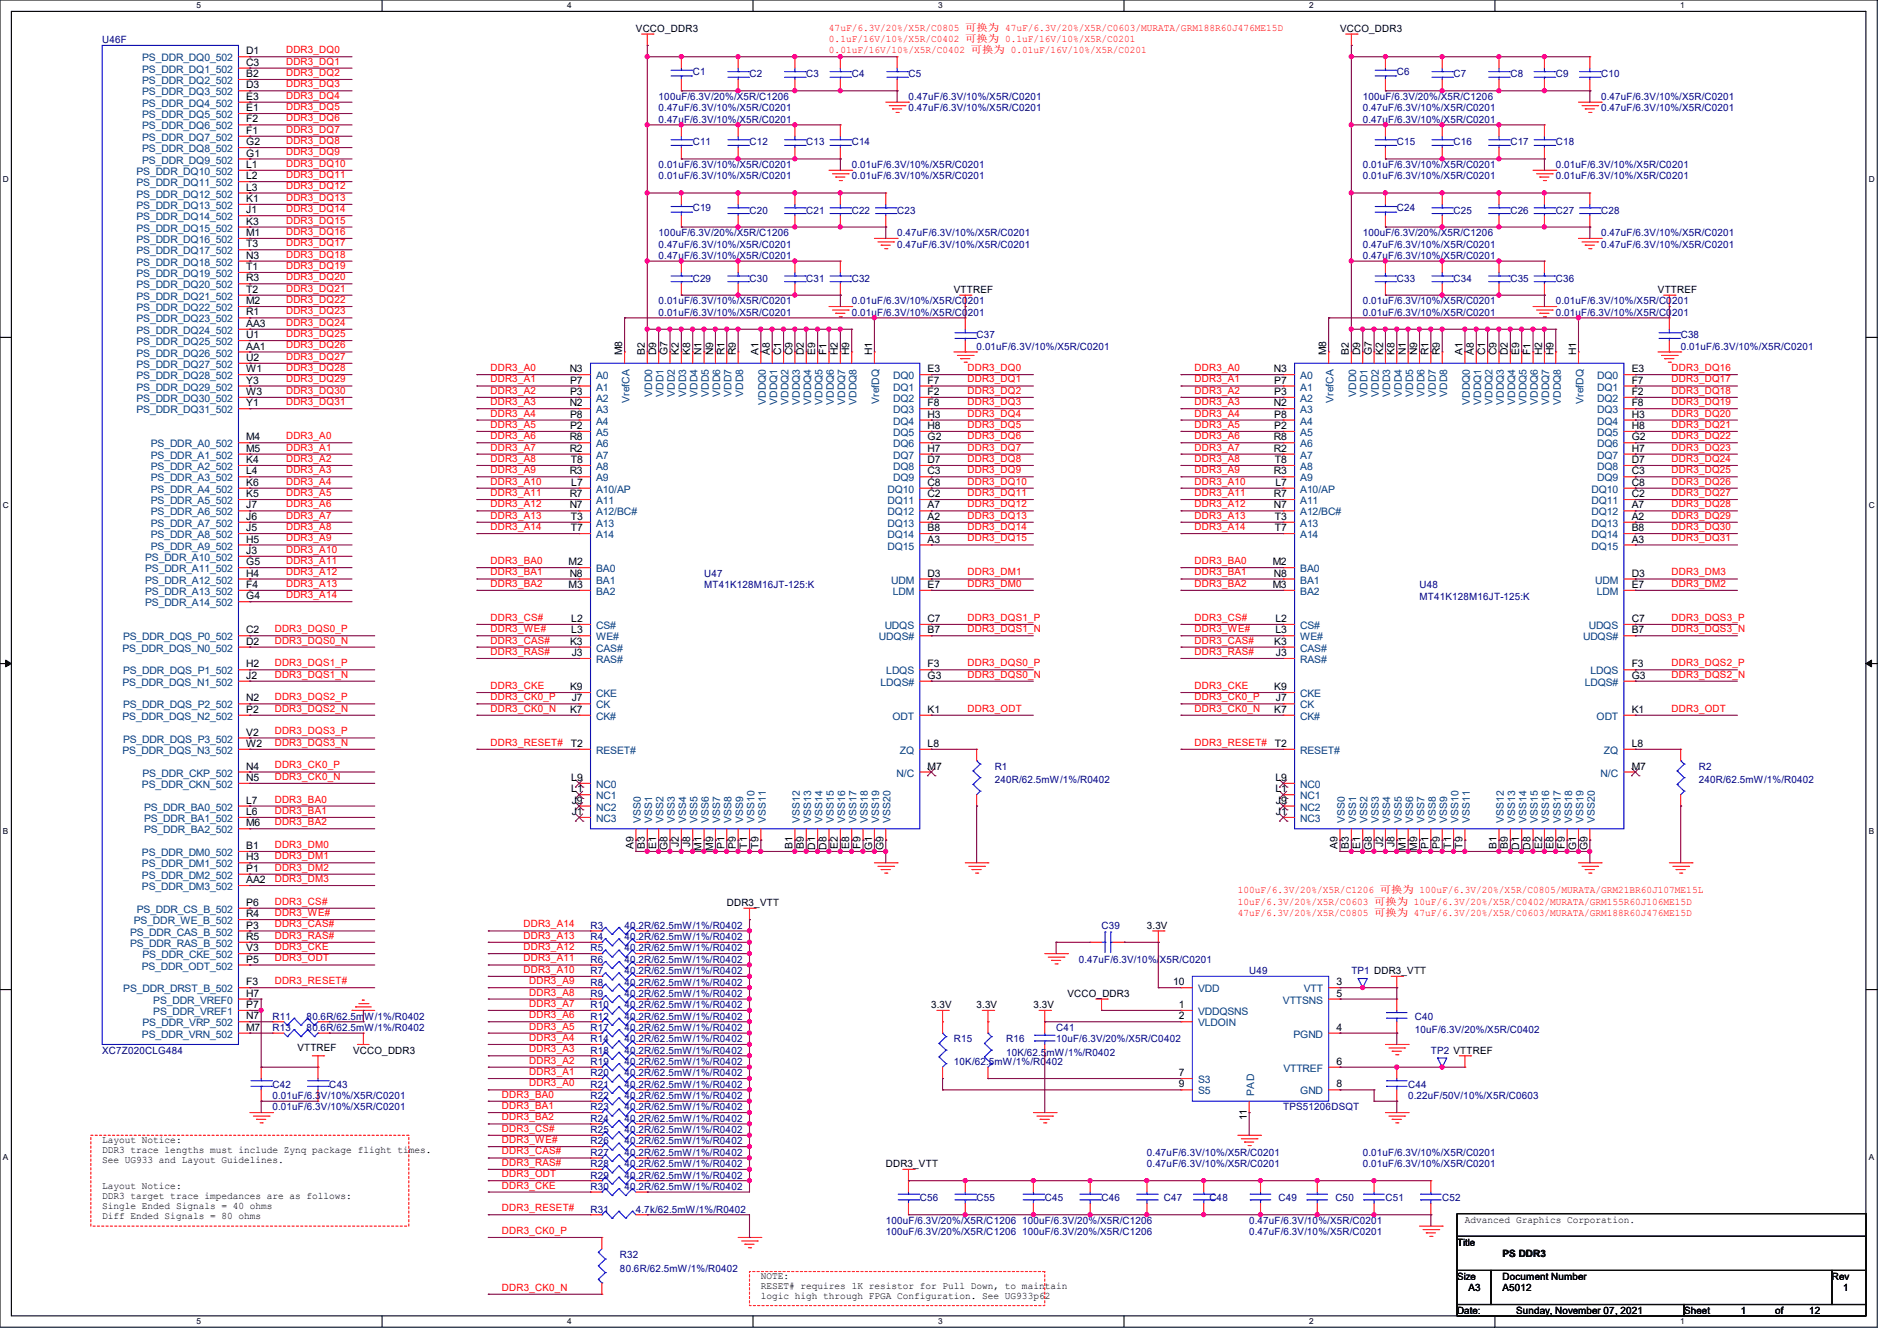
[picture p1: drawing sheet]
<svg xmlns="http://www.w3.org/2000/svg" width="297mm" height="210mm" viewBox="0 0 297 210" stroke-linecap="round" stroke-linejoin="round" font-family="sans-serif">
<defs><g id="words">
<g font-size="1.6">
<text x="99.6" y="5">VCCO_DDR3</text>
<text x="209.8" y="5">VCCO_DDR3</text>
<text x="38.6" y="8.5">D1</text>
<text x="38.6" y="10.3">C3</text>
<text x="38.6" y="13.8">D3</text>
<text x="38.6" y="12.1">B2</text>
<text x="38.6" y="17.4">E1</text>
<text x="38.6" y="15.6">E3</text>
<text x="38.6" y="19.2">F2</text>
<text x="38.6" y="21">F1</text>
<text x="38.6" y="22.7">G2</text>
<text x="38.6" y="24.5">G1</text>
<text x="38.6" y="26.3">L1</text>
<text x="38.6" y="28.1">L2</text>
<text x="38.6" y="29.8">L3</text>
<text x="38.6" y="33.4">J1</text>
<text x="38.6" y="35.2">K3</text>
<text x="38.6" y="31.6">K1</text>
<text x="38.6" y="38.7">T3</text>
<text x="38.6" y="40.5">N3</text>
<text x="38.6" y="37">M1</text>
<text x="38.6" y="47.6">M2</text>
<text x="38.6" y="44.1">R3</text>
<text x="38.6" y="42.3">T1</text>
<text x="38.6" y="45.8">T2</text>
<text x="149.4" y="45.9">VTTREF</text>
<text x="259.6" y="45.9">VTTREF</text>
<text x="38.6" y="49.4">R1</text>
<text x="38.6" y="51.2">AA3</text>
<text x="38.6" y="53">U1</text>
<text x="38.6" y="56.5">U2</text>
<text x="38.6" y="58.3">W1</text>
<text x="38.6" y="54.7">AA1</text>
<text x="89.2" y="58.3">N3</text>
<text x="97.4" y="55.7" transform="rotate(-90 97.4 55.7)">M8</text>
<text x="101" y="55.7" transform="rotate(-90 101 55.7)">B2</text>
<text x="102.7" y="55.7" transform="rotate(-90 102.7 55.7)">D9</text>
<text x="104.5" y="55.7" transform="rotate(-90 104.5 55.7)">G7</text>
<text x="106.3" y="55.7" transform="rotate(-90 106.3 55.7)">K2</text>
<text x="108.1" y="55.7" transform="rotate(-90 108.1 55.7)">K8</text>
<text x="109.9" y="55.7" transform="rotate(-90 109.9 55.7)">N1</text>
<text x="111.6" y="55.7" transform="rotate(-90 111.6 55.7)">N9</text>
<text x="113.4" y="55.7" transform="rotate(-90 113.4 55.7)">R1</text>
<text x="115.2" y="55.7" transform="rotate(-90 115.2 55.7)">R9</text>
<text x="118.7" y="55.7" transform="rotate(-90 118.7 55.7)">A1</text>
<text x="120.5" y="55.7" transform="rotate(-90 120.5 55.7)">A8</text>
<text x="122.3" y="55.7" transform="rotate(-90 122.3 55.7)">C1</text>
<text x="124.1" y="55.7" transform="rotate(-90 124.1 55.7)">C9</text>
<text x="125.9" y="55.7" transform="rotate(-90 125.9 55.7)">D2</text>
<text x="127.6" y="55.7" transform="rotate(-90 127.6 55.7)">E9</text>
<text x="129.4" y="55.7" transform="rotate(-90 129.4 55.7)">F1</text>
<text x="131.2" y="55.7" transform="rotate(-90 131.2 55.7)">H2</text>
<text x="133" y="55.7" transform="rotate(-90 133 55.7)">H9</text>
<text x="136.5" y="55.7" transform="rotate(-90 136.5 55.7)">H1</text>
<text x="145.2" y="58.3">E3</text>
<text x="199.4" y="58.3">N3</text>
<text x="207.6" y="55.7" transform="rotate(-90 207.6 55.7)">M8</text>
<text x="211.2" y="55.7" transform="rotate(-90 211.2 55.7)">B2</text>
<text x="213" y="55.7" transform="rotate(-90 213 55.7)">D9</text>
<text x="214.8" y="55.7" transform="rotate(-90 214.8 55.7)">G7</text>
<text x="216.5" y="55.7" transform="rotate(-90 216.5 55.7)">K2</text>
<text x="218.3" y="55.7" transform="rotate(-90 218.3 55.7)">K8</text>
<text x="220.1" y="55.7" transform="rotate(-90 220.1 55.7)">N1</text>
<text x="221.9" y="55.7" transform="rotate(-90 221.9 55.7)">N9</text>
<text x="223.7" y="55.7" transform="rotate(-90 223.7 55.7)">R1</text>
<text x="225.4" y="55.7" transform="rotate(-90 225.4 55.7)">R9</text>
<text x="229" y="55.7" transform="rotate(-90 229 55.7)">A1</text>
<text x="230.8" y="55.7" transform="rotate(-90 230.8 55.7)">A8</text>
<text x="232.5" y="55.7" transform="rotate(-90 232.5 55.7)">C1</text>
<text x="234.3" y="55.7" transform="rotate(-90 234.3 55.7)">C9</text>
<text x="236.1" y="55.7" transform="rotate(-90 236.1 55.7)">D2</text>
<text x="237.9" y="55.7" transform="rotate(-90 237.9 55.7)">E9</text>
<text x="239.7" y="55.7" transform="rotate(-90 239.7 55.7)">F1</text>
<text x="241.4" y="55.7" transform="rotate(-90 241.4 55.7)">H2</text>
<text x="243.2" y="55.7" transform="rotate(-90 243.2 55.7)">H9</text>
<text x="246.8" y="55.7" transform="rotate(-90 246.8 55.7)">H1</text>
<text x="255.5" y="58.3">E3</text>
<text x="38.6" y="61.8">W3</text>
<text x="38.6" y="63.6">Y1</text>
<text x="38.6" y="60.1">Y3</text>
<text x="89.2" y="63.6">N2</text>
<text x="89.3" y="60.1">P7</text>
<text x="89.3" y="61.8">P3</text>
<text x="89.3" y="65.4">P8</text>
<text x="145.2" y="60.1">F7</text>
<text x="145.2" y="61.8">F2</text>
<text x="145.2" y="63.6">F8</text>
<text x="145.2" y="65.4">H3</text>
<text x="199.4" y="63.6">N2</text>
<text x="199.5" y="60.1">P7</text>
<text x="199.5" y="61.8">P3</text>
<text x="199.5" y="65.4">P8</text>
<text x="255.5" y="60.1">F7</text>
<text x="255.5" y="61.8">F2</text>
<text x="255.5" y="63.6">F8</text>
<text x="255.5" y="65.4">H3</text>
<text x="38.6" y="69">M4</text>
<text x="38.6" y="70.7">M5</text>
<text x="89.2" y="69">R8</text>
<text x="89.2" y="70.7">R2</text>
<text x="89.3" y="67.2">P2</text>
<text x="145.2" y="67.2">H8</text>
<text x="145.2" y="69">G2</text>
<text x="145.2" y="70.7">H7</text>
<text x="199.4" y="69">R8</text>
<text x="199.4" y="70.7">R2</text>
<text x="199.5" y="67.2">P2</text>
<text x="255.5" y="67.2">H8</text>
<text x="255.5" y="69">G2</text>
<text x="255.5" y="70.7">H7</text>
<text x="38.6" y="72.5">K4</text>
<text x="38.6" y="76.1">K6</text>
<text x="38.6" y="77.9">K5</text>
<text x="38.6" y="74.3">L4</text>
<text x="89.2" y="74.3">R3</text>
<text x="89.2" y="77.9">R7</text>
<text x="89.4" y="72.5">T8</text>
<text x="89.4" y="76.1">L7</text>
<text x="145.2" y="72.5">D7</text>
<text x="145.2" y="74.3">C3</text>
<text x="145.2" y="76.1">C8</text>
<text x="145.2" y="77.9">C2</text>
<text x="199.4" y="74.3">R3</text>
<text x="199.4" y="77.9">R7</text>
<text x="199.6" y="72.5">T8</text>
<text x="199.7" y="76.1">L7</text>
<text x="255.5" y="72.5">D7</text>
<text x="255.5" y="74.3">C3</text>
<text x="255.5" y="76.1">C8</text>
<text x="255.5" y="77.9">C2</text>
<text x="38.6" y="81.4">J6</text>
<text x="38.6" y="83.2">J5</text>
<text x="38.6" y="79.6">J7</text>
<text x="89.2" y="79.6">N7</text>
<text x="89.4" y="81.4">T3</text>
<text x="89.4" y="83.2">T7</text>
<text x="145.2" y="79.6">A7</text>
<text x="145.2" y="81.4">A2</text>
<text x="145.2" y="83.2">B8</text>
<text x="199.4" y="79.6">N7</text>
<text x="199.6" y="81.4">T3</text>
<text x="199.6" y="83.2">T7</text>
<text x="255.5" y="79.6">A7</text>
<text x="255.5" y="81.4">A2</text>
<text x="255.5" y="83.2">B8</text>
<text x="38.6" y="85">H5</text>
<text x="38.6" y="88.5">G5</text>
<text x="38.6" y="86.7">J3</text>
<text x="89" y="88.5">M2</text>
<text x="145.2" y="85">A3</text>
<text x="199.3" y="88.5">M2</text>
<text x="255.5" y="85">A3</text>
<text x="38.6" y="92.1">F4</text>
<text x="38.6" y="90.3">H4</text>
<text x="38.6" y="93.9">G4</text>
<text x="89" y="92.1">M3</text>
<text x="89.2" y="90.3">N8</text>
<text x="145.2" y="90.3">D3</text>
<text x="145.2" y="92.1">E7</text>
<text x="199.3" y="92.1">M3</text>
<text x="199.4" y="90.3">N8</text>
<text x="255.5" y="90.3">D3</text>
<text x="255.5" y="92.1">E7</text>
<text x="38.6" y="99.2">C2</text>
<text x="38.6" y="101">D2</text>
<text x="89.3" y="101">K3</text>
<text x="89.4" y="97.4">L2</text>
<text x="89.4" y="99.2">L3</text>
<text x="145.2" y="97.4">C7</text>
<text x="145.2" y="99.2">B7</text>
<text x="199.5" y="101">K3</text>
<text x="199.7" y="97.4">L2</text>
<text x="199.7" y="99.2">L3</text>
<text x="255.5" y="97.4">C7</text>
<text x="255.5" y="99.2">B7</text>
<text x="38.6" y="106.3">J2</text>
<text x="38.6" y="104.5">H2</text>
<text x="89.5" y="102.7">J3</text>
<text x="145.2" y="104.5">F3</text>
<text x="145.2" y="106.3">G3</text>
<text x="199.8" y="102.7">J3</text>
<text x="255.5" y="104.5">F3</text>
<text x="255.5" y="106.3">G3</text>
<text x="38.6" y="109.9">N2</text>
<text x="38.6" y="111.6">P2</text>
<text x="89.3" y="108.1">K9</text>
<text x="89.3" y="111.6">K7</text>
<text x="89.5" y="109.9">J7</text>
<text x="145.2" y="111.6">K1</text>
<text x="199.5" y="108.1">K9</text>
<text x="199.5" y="111.6">K7</text>
<text x="199.8" y="109.9">J7</text>
<text x="255.5" y="111.6">K1</text>
<text x="38.6" y="117">W2</text>
<text x="38.6" y="115.2">V2</text>
<text x="89.4" y="117">T2</text>
<text x="145.2" y="117">L8</text>
<text x="199.6" y="117">T2</text>
<text x="255.5" y="117">L8</text>
<text x="38.6" y="120.5">N4</text>
<text x="38.6" y="122.3">N5</text>
<text x="38.6" y="125.9">L7</text>
<text x="89.4" y="122.3">L9</text>
<text x="89.4" y="124.1">L1</text>
<text x="89.5" y="125.9">J9</text>
<text x="145.2" y="120.5">M7</text>
<text x="199.7" y="122.3">L9</text>
<text x="199.7" y="124.1">L1</text>
<text x="199.8" y="125.9">J9</text>
<text x="255.5" y="120.5">M7</text>
<text x="38.6" y="127.6">L6</text>
<text x="38.6" y="129.4">M6</text>
<text x="89.5" y="127.6">J1</text>
<text x="199.8" y="127.6">J1</text>
<text x="38.6" y="133">B1</text>
<text x="38.6" y="134.7">H3</text>
<text x="38.6" y="136.5">P1</text>
<text x="99.2" y="133" transform="rotate(-90 99.2 133)">A9</text>
<text x="101" y="133" transform="rotate(-90 101 133)">B3</text>
<text x="102.7" y="133" transform="rotate(-90 102.7 133)">E1</text>
<text x="104.5" y="133.2" transform="rotate(-90 104.5 133.2)">G8</text>
<text x="106.3" y="132.7" transform="rotate(-90 106.3 132.7)">J2</text>
<text x="108.1" y="132.7" transform="rotate(-90 108.1 132.7)">J8</text>
<text x="109.9" y="133.3" transform="rotate(-90 109.9 133.3)">M1</text>
<text x="111.6" y="133.3" transform="rotate(-90 111.6 133.3)">M9</text>
<text x="113.4" y="133" transform="rotate(-90 113.4 133)">P1</text>
<text x="115.2" y="133" transform="rotate(-90 115.2 133)">P9</text>
<text x="117" y="132.9" transform="rotate(-90 117 132.9)">T1</text>
<text x="118.7" y="132.9" transform="rotate(-90 118.7 132.9)">T9</text>
<text x="124.1" y="133" transform="rotate(-90 124.1 133)">B1</text>
<text x="125.9" y="133" transform="rotate(-90 125.9 133)">B9</text>
<text x="127.6" y="133.1" transform="rotate(-90 127.6 133.1)">D1</text>
<text x="129.4" y="133.1" transform="rotate(-90 129.4 133.1)">D8</text>
<text x="131.2" y="133" transform="rotate(-90 131.2 133)">E2</text>
<text x="133" y="133" transform="rotate(-90 133 133)">E8</text>
<text x="134.7" y="132.9" transform="rotate(-90 134.7 132.9)">F9</text>
<text x="136.5" y="133.2" transform="rotate(-90 136.5 133.2)">G1</text>
<text x="138.3" y="133.2" transform="rotate(-90 138.3 133.2)">G9</text>
<text x="209.4" y="133" transform="rotate(-90 209.4 133)">A9</text>
<text x="211.2" y="133" transform="rotate(-90 211.2 133)">B3</text>
<text x="213" y="133" transform="rotate(-90 213 133)">E1</text>
<text x="214.8" y="133.2" transform="rotate(-90 214.8 133.2)">G8</text>
<text x="216.5" y="132.7" transform="rotate(-90 216.5 132.7)">J2</text>
<text x="218.3" y="132.7" transform="rotate(-90 218.3 132.7)">J8</text>
<text x="220.1" y="133.3" transform="rotate(-90 220.1 133.3)">M1</text>
<text x="221.9" y="133.3" transform="rotate(-90 221.9 133.3)">M9</text>
<text x="223.7" y="133" transform="rotate(-90 223.7 133)">P1</text>
<text x="225.4" y="133" transform="rotate(-90 225.4 133)">P9</text>
<text x="227.2" y="132.9" transform="rotate(-90 227.2 132.9)">T1</text>
<text x="229" y="132.9" transform="rotate(-90 229 132.9)">T9</text>
<text x="234.3" y="133" transform="rotate(-90 234.3 133)">B1</text>
<text x="236.1" y="133" transform="rotate(-90 236.1 133)">B9</text>
<text x="237.9" y="133.1" transform="rotate(-90 237.9 133.1)">D1</text>
<text x="239.7" y="133.1" transform="rotate(-90 239.7 133.1)">D8</text>
<text x="241.4" y="133" transform="rotate(-90 241.4 133)">E2</text>
<text x="243.2" y="133" transform="rotate(-90 243.2 133)">E8</text>
<text x="245" y="132.9" transform="rotate(-90 245 132.9)">F9</text>
<text x="246.8" y="133.2" transform="rotate(-90 246.8 133.2)">G1</text>
<text x="248.5" y="133.2" transform="rotate(-90 248.5 133.2)">G9</text>
<text x="38.6" y="138.3">AA2</text>
<text x="38.6" y="141.9">P6</text>
<text x="38.6" y="143.6">R4</text>
<text x="113.8" y="141.9">DDR3_VTT</text>
<text x="38.6" y="145.4">P3</text>
<text x="38.6" y="147.2">R5</text>
<text x="38.6" y="149">V3</text>
<text x="179.6" y="145.5">3.3V</text>
<text x="38.6" y="150.8">P5</text>
<text x="38.6" y="154.3">F3</text>
<text x="183.7" y="154.3">10</text>
<text x="209.3" y="154.3">3</text>
<text x="38.6" y="159.6">N7</text>
<text x="38.6" y="161.4">M7</text>
<text x="38.6" y="156.1">H7</text>
<text x="38.6" y="157.9">P7</text>
<text x="145.8" y="157.9">3.3V</text>
<text x="152.9" y="157.9">3.3V</text>
<text x="161.8" y="157.9">3.3V</text>
<text x="167.1" y="156.1">VCCO_DDR3</text>
<text x="184.6" y="157.9">1</text>
<text x="184.6" y="159.6">2</text>
<text x="209.3" y="156.1">5</text>
<text x="209.3" y="161.4">4</text>
<text x="46.6" y="164.7">VTTREF</text>
<text x="55.3" y="165">VCCO_DDR3</text>
<text x="209.3" y="166.8">6</text>
<text x="184.6" y="168.5">7</text>
<text x="184.6" y="170.3">9</text>
<text x="209.3" y="170.3">8</text>
<text x="16" y="179">Layout Notice:</text>
<text x="195.2" y="175.5" transform="rotate(-90 195.2 175.5)">11</text>
<text x="16" y="180.6">DDR3 trace lengths must include Zynq package flight times.</text>
<text x="16" y="182.2">See UG933 and Layout Guidelines.</text>
<text x="138.7" y="182.8">DDR3_VTT</text>
<text x="16" y="186.1">Layout Notice:</text>
<text x="16" y="187.7">DDR3 target trace impedances are as follows:</text>
<text x="16" y="189.3">Single Ended Signals = 40 ohms</text>
<text x="16" y="190.8">Diff Ended Signals = 80 ohms</text>
<text x="229.4" y="191.5">Advanced Graphics Corporation.</text>
<text x="228.1" y="195.1">Title</text>
<text x="235.2" y="196.9">PS DDR3</text>
<text x="119.1" y="200.4">NOTE:</text>
<text x="119.1" y="201.9">RESET# requires 1K resistor for Pull Down, to maintain</text>
<text x="119.1" y="203.5">logic high through FPGA Configuration. See UG933p62</text>
<text x="228.1" y="200.4">Size</text>
<text x="229.9" y="202.2">A3</text>
<text x="235.2" y="200.4">Document Number</text>
<text x="235.2" y="202.2">A5012</text>
<text x="286.8" y="200.4">Rev</text>
<text x="288.6" y="202.2">1</text>
<text x="228.1" y="205.7">Date:</text>
<text x="237.4" y="205.7">Sunday, November 07, 2021</text>
<text x="263.7" y="205.7">Sheet</text>
<text x="272.6" y="205.7">1</text>
<text x="277.9" y="205.7">of</text>
<text x="283.2" y="205.7">12</text>
</g>
<g font-size="1.6" fill="#f00">
<text x="129.8" y="4.8">47uF/6.3V/20%/X5R/C0805 可换为 47uF/6.3V/20%/X5R/C0603/MURATA/GRM188R60J476ME15D</text>
<text x="44.8" y="10.1">DDR3_DQ1</text>
<text x="44.8" y="11.9">DDR3_DQ2</text>
<text x="44.8" y="8.3">DDR3_DQ0</text>
<text x="129.8" y="6.6">0.1uF/16V/10%/X5R/C0402 可换为 0.1uF/16V/10%/X5R/C0201</text>
<text x="129.8" y="8.3">0.01uF/16V/10%/X5R/C0402 可换为 0.01uF/16V/10%/X5R/C0201</text>
<text x="44.8" y="13.7">DDR3_DQ3</text>
<text x="44.8" y="17.2">DDR3_DQ5</text>
<text x="44.8" y="15.5">DDR3_DQ4</text>
<text x="44.8" y="20.8">DDR3_DQ7</text>
<text x="44.8" y="19">DDR3_DQ6</text>
<text x="44.8" y="22.6">DDR3_DQ8</text>
<text x="44.8" y="27.9">DDR3_DQ11</text>
<text x="44.8" y="24.3">DDR3_DQ9</text>
<text x="44.8" y="29.7">DDR3_DQ12</text>
<text x="44.8" y="26.1">DDR3_DQ10</text>
<text x="44.8" y="33.2">DDR3_DQ14</text>
<text x="44.8" y="31.5">DDR3_DQ13</text>
<text x="44.8" y="35">DDR3_DQ15</text>
<text x="44.8" y="38.6">DDR3_DQ17</text>
<text x="44.8" y="36.8">DDR3_DQ16</text>
<text x="44.8" y="40.3">DDR3_DQ18</text>
<text x="44.8" y="42.1">DDR3_DQ19</text>
<text x="44.8" y="47.5">DDR3_DQ22</text>
<text x="44.8" y="43.9">DDR3_DQ20</text>
<text x="44.8" y="45.7">DDR3_DQ21</text>
<text x="44.8" y="49.2">DDR3_DQ23</text>
<text x="44.8" y="51">DDR3_DQ24</text>
<text x="44.8" y="52.8">DDR3_DQ25</text>
<text x="44.8" y="58.1">DDR3_DQ28</text>
<text x="44.8" y="56.3">DDR3_DQ27</text>
<text x="44.8" y="54.6">DDR3_DQ26</text>
<text x="44.8" y="59.9">DDR3_DQ29</text>
<text x="76.8" y="58.1">DDR3_A0</text>
<text x="76.8" y="59.9">DDR3_A1</text>
<text x="151.5" y="58.1">DDR3_DQ0</text>
<text x="151.5" y="59.9">DDR3_DQ1</text>
<text x="187" y="58.1">DDR3_A0</text>
<text x="187" y="59.9">DDR3_A1</text>
<text x="261.7" y="59.9">DDR3_DQ17</text>
<text x="261.7" y="58.1">DDR3_DQ16</text>
<text x="44.8" y="61.7">DDR3_DQ30</text>
<text x="44.8" y="63.5">DDR3_DQ31</text>
<text x="76.8" y="61.7">DDR3_A2</text>
<text x="76.8" y="63.5">DDR3_A3</text>
<text x="76.8" y="65.2">DDR3_A4</text>
<text x="151.5" y="63.5">DDR3_DQ3</text>
<text x="151.5" y="61.7">DDR3_DQ2</text>
<text x="151.5" y="65.2">DDR3_DQ4</text>
<text x="187" y="65.2">DDR3_A4</text>
<text x="187" y="63.5">DDR3_A3</text>
<text x="187" y="61.7">DDR3_A2</text>
<text x="261.7" y="63.5">DDR3_DQ19</text>
<text x="261.7" y="65.2">DDR3_DQ20</text>
<text x="261.7" y="61.7">DDR3_DQ18</text>
<text x="44.8" y="68.8">DDR3_A0</text>
<text x="44.8" y="70.6">DDR3_A1</text>
<text x="76.8" y="67">DDR3_A5</text>
<text x="76.8" y="68.8">DDR3_A6</text>
<text x="76.8" y="70.6">DDR3_A7</text>
<text x="151.5" y="70.6">DDR3_DQ7</text>
<text x="151.5" y="67">DDR3_DQ5</text>
<text x="151.5" y="68.8">DDR3_DQ6</text>
<text x="187" y="67">DDR3_A5</text>
<text x="187" y="70.6">DDR3_A7</text>
<text x="187" y="68.8">DDR3_A6</text>
<text x="261.7" y="68.8">DDR3_DQ22</text>
<text x="261.7" y="67">DDR3_DQ21</text>
<text x="261.7" y="70.6">DDR3_DQ23</text>
<text x="44.8" y="72.3">DDR3_A2</text>
<text x="44.8" y="74.1">DDR3_A3</text>
<text x="44.8" y="75.9">DDR3_A4</text>
<text x="44.8" y="77.7">DDR3_A5</text>
<text x="76.8" y="72.3">DDR3_A8</text>
<text x="76.8" y="74.1">DDR3_A9</text>
<text x="76.8" y="75.9">DDR3_A10</text>
<text x="76.8" y="77.7">DDR3_A11</text>
<text x="151.5" y="77.7">DDR3_DQ11</text>
<text x="151.5" y="74.1">DDR3_DQ9</text>
<text x="151.5" y="72.3">DDR3_DQ8</text>
<text x="151.5" y="75.9">DDR3_DQ10</text>
<text x="187" y="77.7">DDR3_A11</text>
<text x="187" y="75.9">DDR3_A10</text>
<text x="187" y="74.1">DDR3_A9</text>
<text x="187" y="72.3">DDR3_A8</text>
<text x="261.7" y="72.3">DDR3_DQ24</text>
<text x="261.7" y="74.1">DDR3_DQ25</text>
<text x="261.7" y="77.7">DDR3_DQ27</text>
<text x="261.7" y="75.9">DDR3_DQ26</text>
<text x="44.8" y="79.5">DDR3_A6</text>
<text x="44.8" y="81.2">DDR3_A7</text>
<text x="44.8" y="83">DDR3_A8</text>
<text x="76.8" y="79.5">DDR3_A12</text>
<text x="76.8" y="81.2">DDR3_A13</text>
<text x="76.8" y="83">DDR3_A14</text>
<text x="151.5" y="83">DDR3_DQ14</text>
<text x="151.5" y="79.5">DDR3_DQ12</text>
<text x="151.5" y="81.2">DDR3_DQ13</text>
<text x="187" y="83">DDR3_A14</text>
<text x="187" y="81.2">DDR3_A13</text>
<text x="187" y="79.5">DDR3_A12</text>
<text x="261.7" y="79.5">DDR3_DQ28</text>
<text x="261.7" y="83">DDR3_DQ30</text>
<text x="261.7" y="81.2">DDR3_DQ29</text>
<text x="44.8" y="84.8">DDR3_A9</text>
<text x="44.8" y="86.6">DDR3_A10</text>
<text x="44.8" y="88.3">DDR3_A11</text>
<text x="76.8" y="88.3">DDR3_BA0</text>
<text x="151.5" y="84.8">DDR3_DQ15</text>
<text x="187" y="88.3">DDR3_BA0</text>
<text x="261.7" y="84.8">DDR3_DQ31</text>
<text x="44.8" y="90.1">DDR3_A12</text>
<text x="44.8" y="91.9">DDR3_A13</text>
<text x="44.8" y="93.7">DDR3_A14</text>
<text x="76.8" y="91.9">DDR3_BA2</text>
<text x="76.8" y="90.1">DDR3_BA1</text>
<text x="151.5" y="91.9">DDR3_DM0</text>
<text x="151.5" y="90.1">DDR3_DM1</text>
<text x="187" y="90.1">DDR3_BA1</text>
<text x="187" y="91.9">DDR3_BA2</text>
<text x="261.7" y="91.9">DDR3_DM2</text>
<text x="261.7" y="90.1">DDR3_DM3</text>
<text x="43" y="99">DDR3_DQS0_P</text>
<text x="43" y="100.8">DDR3_DQS0_N</text>
<text x="76.8" y="99">DDR3_WE#</text>
<text x="76.8" y="97.2">DDR3_CS#</text>
<text x="76.8" y="100.8">DDR3_CAS#</text>
<text x="151.5" y="99">DDR3_DQS1_N</text>
<text x="151.5" y="97.2">DDR3_DQS1_P</text>
<text x="187" y="99">DDR3_WE#</text>
<text x="187" y="100.8">DDR3_CAS#</text>
<text x="187" y="97.2">DDR3_CS#</text>
<text x="261.7" y="99">DDR3_DQS3_N</text>
<text x="261.7" y="97.2">DDR3_DQS3_P</text>
<text x="43" y="104.3">DDR3_DQS1_P</text>
<text x="43" y="106.1">DDR3_DQS1_N</text>
<text x="76.8" y="102.6">DDR3_RAS#</text>
<text x="76.8" y="107.9">DDR3_CKE</text>
<text x="151.5" y="104.3">DDR3_DQS0_P</text>
<text x="151.5" y="106.1">DDR3_DQS0_N</text>
<text x="187" y="102.6">DDR3_RAS#</text>
<text x="187" y="107.9">DDR3_CKE</text>
<text x="261.7" y="106.1">DDR3_DQS2_N</text>
<text x="261.7" y="104.3">DDR3_DQS2_P</text>
<text x="43" y="109.7">DDR3_DQS2_P</text>
<text x="43" y="111.5">DDR3_DQS2_N</text>
<text x="76.8" y="111.5">DDR3_CK0_N</text>
<text x="76.8" y="109.7">DDR3_CK0_P</text>
<text x="151.5" y="111.5">DDR3_ODT</text>
<text x="187" y="111.5">DDR3_CK0_N</text>
<text x="187" y="109.7">DDR3_CK0_P</text>
<text x="261.7" y="111.5">DDR3_ODT</text>
<text x="43" y="116.8">DDR3_DQS3_N</text>
<text x="43" y="115">DDR3_DQS3_P</text>
<text x="76.8" y="116.8">DDR3_RESET#</text>
<text x="187" y="116.8">DDR3_RESET#</text>
<text x="43" y="120.4">DDR3_CK0_P</text>
<text x="43" y="122.1">DDR3_CK0_N</text>
<text x="43" y="125.7">DDR3_BA0</text>
<text x="43" y="127.5">DDR3_BA1</text>
<text x="43" y="129.2">DDR3_BA2</text>
<text x="43" y="132.8">DDR3_DM0</text>
<text x="43" y="134.6">DDR3_DM1</text>
<text x="43" y="136.4">DDR3_DM2</text>
<text x="43" y="138.1">DDR3_DM3</text>
<text x="43" y="141.7">DDR3_CS#</text>
<text x="43" y="143.5">DDR3_WE#</text>
<text x="193.8" y="139.9">100uF/6.3V/20%/X5R/C1206 可换为 100uF/6.3V/20%/X5R/C0805/MURATA/GRM21BR60J107ME15L</text>
<text x="193.8" y="141.7">10uF/6.3V/20%/X5R/C0603 可换为 10uF/6.3V/20%/X5R/C0402/MURATA/GRM155R60J106ME15D</text>
<text x="193.8" y="143.5">47uF/6.3V/20%/X5R/C0805 可换为 47uF/6.3V/20%/X5R/C0603/MURATA/GRM188R60J476ME15D</text>
<text x="43" y="145.2">DDR3_CAS#</text>
<text x="43" y="147">DDR3_RAS#</text>
<text x="43" y="148.8">DDR3_CKE</text>
<text x="82" y="145.2">DDR3_A14</text>
<text x="82" y="147">DDR3_A13</text>
<text x="82" y="148.8">DDR3_A12</text>
<text x="43" y="150.6">DDR3_ODT</text>
<text x="43" y="154.1">DDR3_RESET#</text>
<text x="82" y="150.6">DDR3_A11</text>
<text x="82" y="152.4">DDR3_A10</text>
<text x="82.8" y="154.1">DDR3_A9</text>
<text x="82.8" y="155.9">DDR3_A8</text>
<text x="82.8" y="161.2">DDR3_A5</text>
<text x="82.8" y="157.7">DDR3_A7</text>
<text x="82.8" y="159.5">DDR3_A6</text>
<text x="82.8" y="163">DDR3_A4</text>
<text x="82.8" y="164.8">DDR3_A3</text>
<text x="82.8" y="166.6">DDR3_A2</text>
<text x="78.6" y="171.9">DDR3_BA0</text>
<text x="78.6" y="173.7">DDR3_BA1</text>
<text x="82.8" y="170.1">DDR3_A0</text>
<text x="82.8" y="168.4">DDR3_A1</text>
<text x="78.6" y="175.5">DDR3_BA2</text>
<text x="78.6" y="179">DDR3_WE#</text>
<text x="78.6" y="177.2">DDR3_CS#</text>
<text x="78.6" y="180.8">DDR3_CAS#</text>
<text x="78.6" y="182.6">DDR3_RAS#</text>
<text x="78.6" y="184.4">DDR3_ODT</text>
<text x="78.6" y="186.1">DDR3_CKE</text>
<text x="78.6" y="189.7">DDR3_RESET#</text>
<text x="78.6" y="193.2">DDR3_CK0_P</text>
<text x="78.6" y="202.1">DDR3_CK0_N</text>
</g>
<g font-size="1.6" fill="#000080">
<text x="16" y="6.8">U46F</text>
<text x="108.5" y="11.8">C1</text>
<text x="218.7" y="11.8">C6</text>
<text x="103.1" y="17.4">0.47uF/6.3V/10%/X5R/C0201</text>
<text x="103.1" y="15.7">100uF/6.3V/20%/X5R/C1206</text>
<text x="117.3" y="12.1">C2</text>
<text x="126.2" y="12.1">C3</text>
<text x="133.3" y="12.1">C4</text>
<text x="142.2" y="12.1">C5</text>
<text x="142.2" y="17.4">0.47uF/6.3V/10%/X5R/C0201</text>
<text x="142.2" y="15.7">0.47uF/6.3V/10%/X5R/C0201</text>
<text x="213.4" y="17.4">0.47uF/6.3V/10%/X5R/C0201</text>
<text x="213.4" y="15.7">100uF/6.3V/20%/X5R/C1206</text>
<text x="227.6" y="12.1">C7</text>
<text x="236.5" y="12.1">C8</text>
<text x="243.6" y="12.1">C9</text>
<text x="250.7" y="15.7">0.47uF/6.3V/10%/X5R/C0201</text>
<text x="250.7" y="12.1">C10</text>
<text x="250.7" y="17.4">0.47uF/6.3V/10%/X5R/C0201</text>
<text x="103.1" y="19.2">0.47uF/6.3V/10%/X5R/C0201</text>
<text x="108.5" y="22.8">C11</text>
<text x="117.3" y="22.8">C12</text>
<text x="126.2" y="22.8">C13</text>
<text x="133.3" y="22.8">C14</text>
<text x="213.4" y="19.2">0.47uF/6.3V/10%/X5R/C0201</text>
<text x="218.7" y="22.8">C15</text>
<text x="227.6" y="22.8">C16</text>
<text x="236.5" y="22.8">C17</text>
<text x="243.6" y="22.8">C18</text>
<text x="103.1" y="26.3">0.01uF/6.3V/10%/X5R/C0201</text>
<text x="103.1" y="28.1">0.01uF/6.3V/10%/X5R/C0201</text>
<text x="133.3" y="26.3">0.01uF/6.3V/10%/X5R/C0201</text>
<text x="133.3" y="28.1">0.01uF/6.3V/10%/X5R/C0201</text>
<text x="213.4" y="28.1">0.01uF/6.3V/10%/X5R/C0201</text>
<text x="213.4" y="26.3">0.01uF/6.3V/10%/X5R/C0201</text>
<text x="243.6" y="28.1">0.01uF/6.3V/10%/X5R/C0201</text>
<text x="243.6" y="26.3">0.01uF/6.3V/10%/X5R/C0201</text>
<text x="108.5" y="33.1">C19</text>
<text x="117.3" y="33.4">C20</text>
<text x="126.2" y="33.4">C21</text>
<text x="133.3" y="33.4">C22</text>
<text x="140.5" y="33.4">C23</text>
<text x="218.7" y="33.1">C24</text>
<text x="227.6" y="33.4">C25</text>
<text x="236.5" y="33.4">C26</text>
<text x="243.6" y="33.4">C27</text>
<text x="250.7" y="33.4">C28</text>
<text x="103.1" y="40.6">0.47uF/6.3V/10%/X5R/C0201</text>
<text x="103.1" y="38.8">0.47uF/6.3V/10%/X5R/C0201</text>
<text x="103.1" y="37">100uF/6.3V/20%/X5R/C1206</text>
<text x="140.5" y="37">0.47uF/6.3V/10%/X5R/C0201</text>
<text x="140.5" y="38.8">0.47uF/6.3V/10%/X5R/C0201</text>
<text x="213.4" y="40.6">0.47uF/6.3V/10%/X5R/C0201</text>
<text x="213.4" y="37">100uF/6.3V/20%/X5R/C1206</text>
<text x="213.4" y="38.8">0.47uF/6.3V/10%/X5R/C0201</text>
<text x="250.7" y="38.8">0.47uF/6.3V/10%/X5R/C0201</text>
<text x="250.7" y="37">0.47uF/6.3V/10%/X5R/C0201</text>
<text x="103.1" y="47.7">0.01uF/6.3V/10%/X5R/C0201</text>
<text x="108.5" y="44.1">C29</text>
<text x="117.3" y="44.1">C30</text>
<text x="126.2" y="44.1">C31</text>
<text x="133.3" y="44.1">C32</text>
<text x="133.3" y="47.7">0.01uF/6.3V/10%/X5R/C0201</text>
<text x="213.4" y="47.7">0.01uF/6.3V/10%/X5R/C0201</text>
<text x="218.7" y="44.1">C33</text>
<text x="227.6" y="44.1">C34</text>
<text x="236.5" y="44.1">C35</text>
<text x="243.6" y="47.7">0.01uF/6.3V/10%/X5R/C0201</text>
<text x="243.6" y="44.1">C36</text>
<text x="103.1" y="49.4">0.01uF/6.3V/10%/X5R/C0201</text>
<text x="133.3" y="49.4">0.01uF/6.3V/10%/X5R/C0201</text>
<text x="152.9" y="53">C37</text>
<text x="213.4" y="49.4">0.01uF/6.3V/10%/X5R/C0201</text>
<text x="243.6" y="49.4">0.01uF/6.3V/10%/X5R/C0201</text>
<text x="263.1" y="53">C38</text>
<text x="152.9" y="54.8">0.01uF/6.3V/10%/X5R/C0201</text>
<text x="263.1" y="54.8">0.01uF/6.3V/10%/X5R/C0201</text>
<text x="110.2" y="90.3">U47</text>
<text x="110.2" y="92.1">MT41K128M16JT-125:K</text>
<text x="222.2" y="92.1">U48</text>
<text x="222.2" y="93.9">MT41K128M16JT-125:K</text>
<text x="155.7" y="120.6">R1</text>
<text x="155.7" y="122.7">240R/62.5mW/1%/R0402</text>
<text x="266" y="120.6">R2</text>
<text x="266" y="122.7">240R/62.5mW/1%/R0402</text>
<text x="92.5" y="147.2">R4</text>
<text x="92.5" y="149">R5</text>
<text x="92.5" y="145.5">R3</text>
<text x="97.8" y="147.2">40.2R/62.5mW/1%/R0402</text>
<text x="97.8" y="149">40.2R/62.5mW/1%/R0402</text>
<text x="97.8" y="145.5">40.2R/62.5mW/1%/R0402</text>
<text x="172.5" y="145.5">C39</text>
<text x="92.5" y="154.3">R8</text>
<text x="92.5" y="152.6">R7</text>
<text x="92.5" y="150.8">R6</text>
<text x="97.8" y="154.3">40.2R/62.5mW/1%/R0402</text>
<text x="97.8" y="152.6">40.2R/62.5mW/1%/R0402</text>
<text x="97.8" y="150.8">40.2R/62.5mW/1%/R0402</text>
<text x="168.9" y="150.8">0.47uF/6.3V/10%/X5R/C0201</text>
<text x="195.6" y="152.6">U49</text>
<text x="211.6" y="152.6">TP1 DDR3_VTT</text>
<text x="42.7" y="159.7">R11</text>
<text x="42.7" y="161.5">R13</text>
<text x="48" y="159.7">80.6R/62.5mW/1%/R0402</text>
<text x="48" y="161.5">80.6R/62.5mW/1%/R0402</text>
<text x="92.5" y="157.9">R10</text>
<text x="92.5" y="159.7">R12</text>
<text x="92.5" y="161.5">R17</text>
<text x="92.5" y="156.1">R9</text>
<text x="97.8" y="157.9">40.2R/62.5mW/1%/R0402</text>
<text x="97.8" y="159.7">40.2R/62.5mW/1%/R0402</text>
<text x="97.8" y="161.5">40.2R/62.5mW/1%/R0402</text>
<text x="97.8" y="156.1">40.2R/62.5mW/1%/R0402</text>
<text x="165.4" y="161.5">C41</text>
<text x="221.5" y="159.7">C40</text>
<text x="221.5" y="161.8">10uF/6.3V/20%/X5R/C0402</text>
<text x="16" y="165">XC7Z020CLG484</text>
<text x="92.5" y="166.8">R19</text>
<text x="92.5" y="165">R18</text>
<text x="92.5" y="163.2">R14</text>
<text x="97.8" y="166.8">40.2R/62.5mW/1%/R0402</text>
<text x="97.8" y="165">40.2R/62.5mW/1%/R0402</text>
<text x="97.8" y="163.2">40.2R/62.5mW/1%/R0402</text>
<text x="149.4" y="163.2">R15</text>
<text x="149.4" y="166.8">10K/62.5mW/1%/R0402</text>
<text x="157.5" y="163.2">R16</text>
<text x="157.5" y="165.3">10K/62.5mW/1%/R0402</text>
<text x="165.4" y="163.2">10uF/6.3V/20%/X5R/C0402</text>
<text x="224" y="165">TP2 VTTREF</text>
<text x="42.7" y="173.9">0.01uF/6.3V/10%/X5R/C0201</text>
<text x="42.7" y="170.3">C42</text>
<text x="42.7" y="172.1">0.01uF/6.3V/10%/X5R/C0201</text>
<text x="51.6" y="170.3">C43</text>
<text x="92.5" y="172.1">R22</text>
<text x="92.5" y="168.6">R20</text>
<text x="92.5" y="173.9">R23</text>
<text x="92.5" y="170.3">R21</text>
<text x="97.8" y="172.1">40.2R/62.5mW/1%/R0402</text>
<text x="97.8" y="168.6">40.2R/62.5mW/1%/R0402</text>
<text x="97.8" y="173.9">40.2R/62.5mW/1%/R0402</text>
<text x="97.8" y="170.3">40.2R/62.5mW/1%/R0402</text>
<text x="200.9" y="173.9">TPS51206DSQT</text>
<text x="220.5" y="170.3">C44</text>
<text x="220.5" y="172.1">0.22uF/50V/10%/X5R/C0603</text>
<text x="92.5" y="177.5">R25</text>
<text x="92.5" y="175.7">R24</text>
<text x="92.5" y="179.2">R26</text>
<text x="97.8" y="177.5">40.2R/62.5mW/1%/R0402</text>
<text x="97.8" y="175.7">40.2R/62.5mW/1%/R0402</text>
<text x="97.8" y="179.2">40.2R/62.5mW/1%/R0402</text>
<text x="92.5" y="184.6">R29</text>
<text x="92.5" y="182.8">R28</text>
<text x="92.5" y="181">R27</text>
<text x="97.8" y="184.6">40.2R/62.5mW/1%/R0402</text>
<text x="97.8" y="182.8">40.2R/62.5mW/1%/R0402</text>
<text x="97.8" y="181">40.2R/62.5mW/1%/R0402</text>
<text x="179.6" y="181">0.47uF/6.3V/10%/X5R/C0201</text>
<text x="179.6" y="182.8">0.47uF/6.3V/10%/X5R/C0201</text>
<text x="213.4" y="181">0.01uF/6.3V/10%/X5R/C0201</text>
<text x="213.4" y="182.8">0.01uF/6.3V/10%/X5R/C0201</text>
<text x="92.5" y="189.9">R31</text>
<text x="92.5" y="186.3">R30</text>
<text x="97.8" y="186.3">40.2R/62.5mW/1%/R0402</text>
<text x="99.6" y="189.9">4.7k/62.5mW/1%/R0402</text>
<text x="138.7" y="191.7">100uF/6.3V/20%/X5R/C1206</text>
<text x="144" y="188.1">C56</text>
<text x="152.9" y="188.1">C55</text>
<text x="160" y="191.7">100uF/6.3V/20%/X5R/C1206</text>
<text x="163.6" y="188.1">C45</text>
<text x="172.5" y="188.1">C46</text>
<text x="182.2" y="188.1">C47</text>
<text x="189.4" y="188.1">C48</text>
<text x="195.6" y="191.7">0.47uF/6.3V/10%/X5R/C0201</text>
<text x="200.2" y="188.1">C49</text>
<text x="209.1" y="188.1">C50</text>
<text x="216.9" y="188.1">C51</text>
<text x="225.8" y="188.1">C52</text>
<text x="97.1" y="197">R32</text>
<text x="138.7" y="193.5">100uF/6.3V/20%/X5R/C1206</text>
<text x="160" y="193.5">100uF/6.3V/20%/X5R/C1206</text>
<text x="195.6" y="193.5">0.47uF/6.3V/10%/X5R/C0201</text>
<text x="97.1" y="199.1">80.6R/62.5mW/1%/R0402</text>
</g>
<g font-size="1.6" fill="#004080">
<text x="22.3" y="9.6">PS_DDR_DQ0_502</text>
<text x="22.3" y="11.4">PS_DDR_DQ1_502</text>
<text x="22.3" y="14.9">PS_DDR_DQ3_502</text>
<text x="22.3" y="13.2">PS_DDR_DQ2_502</text>
<text x="22.3" y="16.7">PS_DDR_DQ4_502</text>
<text x="22.3" y="18.5">PS_DDR_DQ5_502</text>
<text x="22.3" y="20.3">PS_DDR_DQ6_502</text>
<text x="22.3" y="22.1">PS_DDR_DQ7_502</text>
<text x="22.3" y="23.8">PS_DDR_DQ8_502</text>
<text x="21.4" y="27.4">PS_DDR_DQ10_502</text>
<text x="21.4" y="29.2">PS_DDR_DQ11_502</text>
<text x="22.3" y="25.6">PS_DDR_DQ9_502</text>
<text x="21.4" y="34.5">PS_DDR_DQ14_502</text>
<text x="21.4" y="30.9">PS_DDR_DQ12_502</text>
<text x="21.4" y="32.7">PS_DDR_DQ13_502</text>
<text x="21.4" y="36.3">PS_DDR_DQ15_502</text>
<text x="21.4" y="39.8">PS_DDR_DQ17_502</text>
<text x="21.4" y="41.6">PS_DDR_DQ18_502</text>
<text x="21.4" y="38.1">PS_DDR_DQ16_502</text>
<text x="21.4" y="45.2">PS_DDR_DQ20_502</text>
<text x="21.4" y="43.4">PS_DDR_DQ19_502</text>
<text x="21.4" y="46.9">PS_DDR_DQ21_502</text>
<text x="21.4" y="48.7">PS_DDR_DQ22_502</text>
<text x="21.4" y="50.5">PS_DDR_DQ23_502</text>
<text x="21.4" y="52.3">PS_DDR_DQ24_502</text>
<text x="21.4" y="57.6">PS_DDR_DQ27_502</text>
<text x="21.4" y="59.4">PS_DDR_DQ28_502</text>
<text x="21.4" y="55.8">PS_DDR_DQ26_502</text>
<text x="21.4" y="54.1">PS_DDR_DQ25_502</text>
<text x="93.3" y="59.4">A0</text>
<text x="139.8" y="59.4">DQ0</text>
<text x="203.6" y="59.4">A0</text>
<text x="250.1" y="59.4">DQ0</text>
<text x="21.4" y="63">PS_DDR_DQ30_502</text>
<text x="21.4" y="64.7">PS_DDR_DQ31_502</text>
<text x="21.4" y="61.2">PS_DDR_DQ29_502</text>
<text x="93.3" y="61.2">A1</text>
<text x="93.3" y="63">A2</text>
<text x="93.3" y="64.7">A3</text>
<text x="98.6" y="63.1" transform="rotate(-90 98.6 63.1)">VrefCA</text>
<text x="102.1" y="62.1" transform="rotate(-90 102.1 62.1)">VDD0</text>
<text x="103.9" y="62.1" transform="rotate(-90 103.9 62.1)">VDD1</text>
<text x="105.7" y="62.1" transform="rotate(-90 105.7 62.1)">VDD2</text>
<text x="107.4" y="62.1" transform="rotate(-90 107.4 62.1)">VDD3</text>
<text x="109.2" y="62.1" transform="rotate(-90 109.2 62.1)">VDD4</text>
<text x="111" y="62.1" transform="rotate(-90 111 62.1)">VDD5</text>
<text x="112.8" y="62.1" transform="rotate(-90 112.8 62.1)">VDD6</text>
<text x="114.6" y="62.1" transform="rotate(-90 114.6 62.1)">VDD7</text>
<text x="116.3" y="62.1" transform="rotate(-90 116.3 62.1)">VDD8</text>
<text x="119.9" y="63.4" transform="rotate(-90 119.9 63.4)">VDDQ0</text>
<text x="121.7" y="63.4" transform="rotate(-90 121.7 63.4)">VDDQ1</text>
<text x="123.4" y="63.4" transform="rotate(-90 123.4 63.4)">VDDQ2</text>
<text x="125.2" y="63.4" transform="rotate(-90 125.2 63.4)">VDDQ3</text>
<text x="127" y="63.4" transform="rotate(-90 127 63.4)">VDDQ4</text>
<text x="128.8" y="63.4" transform="rotate(-90 128.8 63.4)">VDDQ5</text>
<text x="130.6" y="63.4" transform="rotate(-90 130.6 63.4)">VDDQ6</text>
<text x="132.3" y="63.4" transform="rotate(-90 132.3 63.4)">VDDQ7</text>
<text x="134.1" y="63.4" transform="rotate(-90 134.1 63.4)">VDDQ8</text>
<text x="137.7" y="63.2" transform="rotate(-90 137.7 63.2)">VrefDQ</text>
<text x="139.8" y="61.2">DQ1</text>
<text x="139.8" y="63">DQ2</text>
<text x="139.8" y="64.7">DQ3</text>
<text x="203.6" y="61.2">A1</text>
<text x="203.6" y="63">A2</text>
<text x="203.6" y="64.7">A3</text>
<text x="208.8" y="63.1" transform="rotate(-90 208.8 63.1)">VrefCA</text>
<text x="212.3" y="62.1" transform="rotate(-90 212.3 62.1)">VDD0</text>
<text x="214.1" y="62.1" transform="rotate(-90 214.1 62.1)">VDD1</text>
<text x="215.9" y="62.1" transform="rotate(-90 215.9 62.1)">VDD2</text>
<text x="217.7" y="62.1" transform="rotate(-90 217.7 62.1)">VDD3</text>
<text x="219.5" y="62.1" transform="rotate(-90 219.5 62.1)">VDD4</text>
<text x="221.2" y="62.1" transform="rotate(-90 221.2 62.1)">VDD5</text>
<text x="223" y="62.1" transform="rotate(-90 223 62.1)">VDD6</text>
<text x="224.8" y="62.1" transform="rotate(-90 224.8 62.1)">VDD7</text>
<text x="226.6" y="62.1" transform="rotate(-90 226.6 62.1)">VDD8</text>
<text x="230.1" y="63.4" transform="rotate(-90 230.1 63.4)">VDDQ0</text>
<text x="231.9" y="63.4" transform="rotate(-90 231.9 63.4)">VDDQ1</text>
<text x="233.7" y="63.4" transform="rotate(-90 233.7 63.4)">VDDQ2</text>
<text x="235.5" y="63.4" transform="rotate(-90 235.5 63.4)">VDDQ3</text>
<text x="237.2" y="63.4" transform="rotate(-90 237.2 63.4)">VDDQ4</text>
<text x="239" y="63.4" transform="rotate(-90 239 63.4)">VDDQ5</text>
<text x="240.8" y="63.4" transform="rotate(-90 240.8 63.4)">VDDQ6</text>
<text x="242.6" y="63.4" transform="rotate(-90 242.6 63.4)">VDDQ7</text>
<text x="244.4" y="63.4" transform="rotate(-90 244.4 63.4)">VDDQ8</text>
<text x="247.9" y="63.2" transform="rotate(-90 247.9 63.2)">VrefDQ</text>
<text x="250.1" y="61.2">DQ1</text>
<text x="250.1" y="63">DQ2</text>
<text x="250.1" y="64.7">DQ3</text>
<text x="23.6" y="70.1">PS_DDR_A0_502</text>
<text x="23.6" y="71.8">PS_DDR_A1_502</text>
<text x="93.3" y="66.5">A4</text>
<text x="93.3" y="68.3">A5</text>
<text x="93.3" y="70.1">A6</text>
<text x="93.3" y="71.8">A7</text>
<text x="139.8" y="66.5">DQ4</text>
<text x="139.8" y="68.3">DQ5</text>
<text x="139.8" y="70.1">DQ6</text>
<text x="139.8" y="71.8">DQ7</text>
<text x="203.6" y="66.5">A4</text>
<text x="203.6" y="68.3">A5</text>
<text x="203.6" y="70.1">A6</text>
<text x="203.6" y="71.8">A7</text>
<text x="250.1" y="66.5">DQ4</text>
<text x="250.1" y="68.3">DQ5</text>
<text x="250.1" y="70.1">DQ6</text>
<text x="250.1" y="71.8">DQ7</text>
<text x="23.6" y="73.6">PS_DDR_A2_502</text>
<text x="23.6" y="77.2">PS_DDR_A4_502</text>
<text x="23.6" y="75.4">PS_DDR_A3_502</text>
<text x="93.3" y="73.6">A8</text>
<text x="93.3" y="75.4">A9</text>
<text x="93.3" y="77.2">A10/AP</text>
<text x="138.9" y="77.2">DQ10</text>
<text x="139.8" y="73.6">DQ8</text>
<text x="139.8" y="75.4">DQ9</text>
<text x="203.6" y="73.6">A8</text>
<text x="203.6" y="75.4">A9</text>
<text x="203.6" y="77.2">A10/AP</text>
<text x="249.2" y="77.2">DQ10</text>
<text x="250.1" y="73.6">DQ8</text>
<text x="250.1" y="75.4">DQ9</text>
<text x="23.6" y="79">PS_DDR_A5_502</text>
<text x="23.6" y="82.5">PS_DDR_A7_502</text>
<text x="23.6" y="80.7">PS_DDR_A6_502</text>
<text x="93.3" y="79">A11</text>
<text x="93.3" y="80.7">A12/BC#</text>
<text x="93.3" y="82.5">A13</text>
<text x="138.9" y="79">DQ11</text>
<text x="138.9" y="80.7">DQ12</text>
<text x="138.9" y="82.5">DQ13</text>
<text x="203.6" y="79">A11</text>
<text x="203.6" y="80.7">A12/BC#</text>
<text x="203.6" y="82.5">A13</text>
<text x="249.2" y="79">DQ11</text>
<text x="249.2" y="80.7">DQ12</text>
<text x="249.2" y="82.5">DQ13</text>
<text x="22.7" y="89.6">PS_DDR_A11_502</text>
<text x="22.7" y="87.8">PS_DDR_A10_502</text>
<text x="23.6" y="86.1">PS_DDR_A9_502</text>
<text x="23.6" y="84.3">PS_DDR_A8_502</text>
<text x="93.3" y="84.3">A14</text>
<text x="93.3" y="89.6">BA0</text>
<text x="138.9" y="84.3">DQ14</text>
<text x="138.9" y="86.1">DQ15</text>
<text x="203.6" y="84.3">A14</text>
<text x="203.6" y="89.6">BA0</text>
<text x="249.2" y="84.3">DQ14</text>
<text x="249.2" y="86.1">DQ15</text>
<text x="22.7" y="93.2">PS_DDR_A13_502</text>
<text x="22.7" y="91.4">PS_DDR_A12_502</text>
<text x="22.7" y="95">PS_DDR_A14_502</text>
<text x="93.3" y="91.4">BA1</text>
<text x="93.3" y="93.2">BA2</text>
<text x="139.5" y="91.4">UDM</text>
<text x="139.8" y="93.2">LDM</text>
<text x="203.6" y="91.4">BA1</text>
<text x="203.6" y="93.2">BA2</text>
<text x="249.8" y="91.4">UDM</text>
<text x="250" y="93.2">LDM</text>
<text x="19.3" y="100.3">PS_DDR_DQS_P0_502</text>
<text x="93.3" y="98.5">CS#</text>
<text x="93.3" y="100.3">WE#</text>
<text x="137.6" y="100.3">UDQS#</text>
<text x="138.5" y="98.5">UDQS</text>
<text x="203.6" y="98.5">CS#</text>
<text x="203.6" y="100.3">WE#</text>
<text x="247.9" y="100.3">UDQS#</text>
<text x="248.7" y="98.5">UDQS</text>
<text x="19.2" y="102.1">PS_DDR_DQS_N0_502</text>
<text x="19.2" y="107.4">PS_DDR_DQS_N1_502</text>
<text x="19.3" y="105.6">PS_DDR_DQS_P1_502</text>
<text x="93.3" y="102.1">CAS#</text>
<text x="93.3" y="103.8">RAS#</text>
<text x="137.9" y="107.4">LDQS#</text>
<text x="138.8" y="105.6">LDQS</text>
<text x="203.6" y="102.1">CAS#</text>
<text x="203.6" y="103.8">RAS#</text>
<text x="248.1" y="107.4">LDQS#</text>
<text x="249" y="105.6">LDQS</text>
<text x="19.2" y="112.7">PS_DDR_DQS_N2_502</text>
<text x="19.3" y="111">PS_DDR_DQS_P2_502</text>
<text x="93.3" y="109.2">CKE</text>
<text x="93.3" y="111">CK</text>
<text x="93.3" y="112.7">CK#</text>
<text x="139.7" y="112.7">ODT</text>
<text x="203.6" y="109.2">CKE</text>
<text x="203.6" y="111">CK</text>
<text x="203.6" y="112.7">CK#</text>
<text x="250" y="112.7">ODT</text>
<text x="19.2" y="118.1">PS_DDR_DQS_N3_502</text>
<text x="19.3" y="116.3">PS_DDR_DQS_P3_502</text>
<text x="93.3" y="118.1">RESET#</text>
<text x="140.9" y="118.1">ZQ</text>
<text x="203.6" y="118.1">RESET#</text>
<text x="251.1" y="118.1">ZQ</text>
<text x="22.2" y="123.4">PS_DDR_CKN_502</text>
<text x="22.3" y="121.6">PS_DDR_CKP_502</text>
<text x="93.3" y="123.4">NC0</text>
<text x="93.3" y="125.2">NC1</text>
<text x="140.4" y="121.6">N/C</text>
<text x="203.6" y="123.4">NC0</text>
<text x="203.6" y="125.2">NC1</text>
<text x="250.6" y="121.6">N/C</text>
<text x="22.6" y="127">PS_DDR_BA0_502</text>
<text x="22.6" y="128.7">PS_DDR_BA1_502</text>
<text x="22.6" y="130.5">PS_DDR_BA2_502</text>
<text x="93.3" y="127">NC2</text>
<text x="93.3" y="128.7">NC3</text>
<text x="100.3" y="128.9" transform="rotate(-90 100.3 128.9)">VSS0</text>
<text x="102.1" y="128.9" transform="rotate(-90 102.1 128.9)">VSS1</text>
<text x="103.9" y="128.9" transform="rotate(-90 103.9 128.9)">VSS2</text>
<text x="105.7" y="128.9" transform="rotate(-90 105.7 128.9)">VSS3</text>
<text x="107.4" y="128.9" transform="rotate(-90 107.4 128.9)">VSS4</text>
<text x="109.2" y="128.9" transform="rotate(-90 109.2 128.9)">VSS5</text>
<text x="111" y="128.9" transform="rotate(-90 111 128.9)">VSS6</text>
<text x="112.8" y="128.9" transform="rotate(-90 112.8 128.9)">VSS7</text>
<text x="114.6" y="128.9" transform="rotate(-90 114.6 128.9)">VSS8</text>
<text x="116.3" y="128.9" transform="rotate(-90 116.3 128.9)">VSS9</text>
<text x="118.1" y="128.9" transform="rotate(-90 118.1 128.9)">VSS10</text>
<text x="119.9" y="128.9" transform="rotate(-90 119.9 128.9)">VSS11</text>
<text x="125.2" y="128.9" transform="rotate(-90 125.2 128.9)">VSS12</text>
<text x="127" y="128.9" transform="rotate(-90 127 128.9)">VSS13</text>
<text x="128.8" y="128.9" transform="rotate(-90 128.8 128.9)">VSS14</text>
<text x="130.6" y="128.9" transform="rotate(-90 130.6 128.9)">VSS15</text>
<text x="132.3" y="128.9" transform="rotate(-90 132.3 128.9)">VSS16</text>
<text x="134.1" y="128.9" transform="rotate(-90 134.1 128.9)">VSS17</text>
<text x="135.9" y="128.9" transform="rotate(-90 135.9 128.9)">VSS18</text>
<text x="137.7" y="128.9" transform="rotate(-90 137.7 128.9)">VSS19</text>
<text x="139.4" y="128.9" transform="rotate(-90 139.4 128.9)">VSS20</text>
<text x="203.6" y="127">NC2</text>
<text x="203.6" y="128.7">NC3</text>
<text x="210.6" y="128.9" transform="rotate(-90 210.6 128.9)">VSS0</text>
<text x="212.3" y="128.9" transform="rotate(-90 212.3 128.9)">VSS1</text>
<text x="214.1" y="128.9" transform="rotate(-90 214.1 128.9)">VSS2</text>
<text x="215.9" y="128.9" transform="rotate(-90 215.9 128.9)">VSS3</text>
<text x="217.7" y="128.9" transform="rotate(-90 217.7 128.9)">VSS4</text>
<text x="219.5" y="128.9" transform="rotate(-90 219.5 128.9)">VSS5</text>
<text x="221.2" y="128.9" transform="rotate(-90 221.2 128.9)">VSS6</text>
<text x="223" y="128.9" transform="rotate(-90 223 128.9)">VSS7</text>
<text x="224.8" y="128.9" transform="rotate(-90 224.8 128.9)">VSS8</text>
<text x="226.6" y="128.9" transform="rotate(-90 226.6 128.9)">VSS9</text>
<text x="228.3" y="128.9" transform="rotate(-90 228.3 128.9)">VSS10</text>
<text x="230.1" y="128.9" transform="rotate(-90 230.1 128.9)">VSS11</text>
<text x="235.5" y="128.9" transform="rotate(-90 235.5 128.9)">VSS12</text>
<text x="237.2" y="128.9" transform="rotate(-90 237.2 128.9)">VSS13</text>
<text x="239" y="128.9" transform="rotate(-90 239 128.9)">VSS14</text>
<text x="240.8" y="128.9" transform="rotate(-90 240.8 128.9)">VSS15</text>
<text x="242.6" y="128.9" transform="rotate(-90 242.6 128.9)">VSS16</text>
<text x="244.4" y="128.9" transform="rotate(-90 244.4 128.9)">VSS17</text>
<text x="246.1" y="128.9" transform="rotate(-90 246.1 128.9)">VSS18</text>
<text x="247.9" y="128.9" transform="rotate(-90 247.9 128.9)">VSS19</text>
<text x="249.7" y="128.9" transform="rotate(-90 249.7 128.9)">VSS20</text>
<text x="22.2" y="134.1">PS_DDR_DM0_502</text>
<text x="22.2" y="135.8">PS_DDR_DM1_502</text>
<text x="22.2" y="137.6">PS_DDR_DM2_502</text>
<text x="21.4" y="143">PS_DDR_CS_B_502</text>
<text x="22.2" y="139.4">PS_DDR_DM3_502</text>
<text x="20.4" y="146.5">PS_DDR_CAS_B_502</text>
<text x="20.4" y="148.3">PS_DDR_RAS_B_502</text>
<text x="21" y="144.7">PS_DDR_WE_B_502</text>
<text x="19.3" y="155.4">PS_DDR_DRST_B_502</text>
<text x="22.2" y="151.9">PS_DDR_ODT_502</text>
<text x="22.3" y="150.1">PS_DDR_CKE_502</text>
<text x="187.6" y="155.4">VDD</text>
<text x="204.1" y="155.4">VTT</text>
<text x="22.3" y="160.7">PS_DDR_VRP_502</text>
<text x="24" y="157.2">PS_DDR_VREF0</text>
<text x="24" y="159">PS_DDR_VREF1</text>
<text x="187.6" y="159">VDDQSNS</text>
<text x="187.6" y="160.7">VLDOIN</text>
<text x="200.9" y="157.2">VTTSNS</text>
<text x="22.2" y="162.5">PS_DDR_VRN_502</text>
<text x="201" y="167.9">VTTREF</text>
<text x="202.5" y="162.5">PGND</text>
<text x="187.6" y="169.6">S3</text>
<text x="187.6" y="171.4">S5</text>
<text x="196.3" y="171.6" transform="rotate(-90 196.3 171.6)">PAD</text>
<text x="203.6" y="171.4">GND</text>
</g>
<g font-size="1.3">
<text x="30.8" y="1.3">5</text>
<text x="88.8" y="1.3">4</text>
<text x="146.9" y="1.3">3</text>
<text x="205" y="1.3">2</text>
<text x="263.1" y="1.3">1</text>
<text x=".5" y="28.4">D</text>
<text x="292.6" y="28.4">D</text>
<text x=".5" y="79.5">C</text>
<text x="292.6" y="79.5">C</text>
<text x=".5" y="130.6">B</text>
<text x="292.6" y="130.6">B</text>
<text x=".5" y="181.7">A</text>
<text x="292.6" y="181.7">A</text>
<text x="30.8" y="207.4">5</text>
<text x="88.8" y="207.4">4</text>
<text x="146.9" y="207.4">3</text>
<text x="205" y="207.4">2</text>
<text x="263.1" y="207.4">1</text>
</g>
</g></defs>
<path d="M0 0h293.9v207.9h-293.9zM1.8 1.8h290.3v204.3h-290.3z" fill="none" stroke="#000" stroke-width=".17"/>
<g fill="#fff">
<path d="M30.8 .2h.7v1.4h-.7z"/>
<path d="M30.8 206.2h.7v1.4h-.7z"/>
</g>
<path d="M59.8 0v1.8M59.8 206.1v1.8" fill="none" stroke="#000" stroke-width=".17"/>
<g fill="#fff">
<path d="M88.8 .2h.7v1.4h-.7z"/>
<path d="M88.8 206.2h.7v1.4h-.7z"/>
</g>
<path d="M117.9 0v1.8M117.9 206.1v1.8" fill="none" stroke="#000" stroke-width=".17"/>
<g fill="#fff">
<path d="M146.9 .2h.7v1.4h-.7z"/>
<path d="M146.9 206.2h.7v1.4h-.7z"/>
</g>
<path d="M176 0v1.8M176 206.1v1.8" fill="none" stroke="#000" stroke-width=".17"/>
<g fill="#fff">
<path d="M205 .2h.7v1.4h-.7z"/>
<path d="M205 206.2h.7v1.4h-.7z"/>
</g>
<path d="M234.1 0v1.8M234.1 206.1v1.8" fill="none" stroke="#000" stroke-width=".17"/>
<g fill="#fff">
<path d="M263.1 .2h.6v1.4h-.6z"/>
<path d="M263.1 206.2h.6v1.4h-.6z"/>
<path d="M.5 27.3h.9v1.4h-.9z"/>
<path d="M292.6 27.3h.9v1.4h-.9z"/>
<path d="M.5 78.4h.9v1.4h-.9z"/>
<path d="M292.6 78.4h.9v1.4h-.9z"/>
</g>
<path d="M0 52.8h1.8M292.1 52.8h1.8" fill="none" stroke="#000" stroke-width=".17"/>
<g fill="#fff">
<path d="M.5 129.5h.8v1.4h-.8z"/>
<path d="M292.6 129.5h.8v1.4h-.8z"/>
</g>
<path d="M0 103.9h1.8M292.1 103.9h1.8" fill="none" stroke="#000" stroke-width=".17"/>
<path d="M.9 103.4l.9 .5-.9 .5zM292.1 103.9l.9-.5v1z" fill="#000" stroke="#000" stroke-width=".16"/>
<g fill="#fff">
<path d="M.5 180.5h.8v1.4h-.8z"/>
<path d="M292.6 180.5h.8v1.4h-.8z"/>
</g>
<path d="M0 155h1.8M292.1 155h1.8M228.1 190.1h64v3.5h-64zM228.1 193.6h64v5.4h-64zM228.1 199h5.4v5.3h-5.4zM233.5 199h53.3v5.3h-53.3zM286.8 199h5.3v5.3h-5.3zM228.1 204.3h35.6v1.8h-35.6zM263.7 204.3h28.4v1.8h-28.4z" fill="none" stroke="#000" stroke-width=".17"/>
<path d="M14.2 177.8h49.8v14.2h-49.8zM117.3 199.1h46.3v5.4h-46.3z" fill="none" stroke="#f00" stroke-width=".17" stroke-dasharray=".3"/>
<g fill="none" stroke="#f00" stroke-width=".17">
<path d="M37.3 16h1.8M37.3 8.9h1.8M37.3 10.7h1.8M37.3 14.2h1.8M37.3 12.4h1.8M37.3 17.8h1.8M37.3 19.6h1.8M39.1 8.9h.1M39.1 10.7h.1M39.1 14.2h.1M39.1 12.4h.1M39.1 17.8h.1"/>
<path d="M39.1 19.6h.1M39.1 16h.1M100.5 5.3h1.7M101.3 7.1h.1M101.3 5.3v1.8M102.2 5.3h.1M106.7 19.6h.1M106.7 8.9h.1M106.7 14.2h.1M106.7 8.9v1.8M106.7 12.4v1.8M106.7 19.6v1.7"/>
<path d="M115.6 14.2h.1M115.6 8.9h.1M115.6 19.6h.1M115.6 8.9v1.8M115.6 12.4v1.8M115.6 19.6v1.7M124.5 19.6h.1M124.5 14.2h.1M124.5 8.9h.1M124.5 8.9v1.8M124.5 12.4v1.8M124.5 19.6v1.7"/>
<path d="M131.6 19.6h.1M131.6 14.2h.1M131.6 8.9h.1M131.6 8.9v1.8M131.6 12.4v1.8M131.6 19.6v1.7M138.7 16h3.5M139.2 16.6h2.5M139.7 17.1h.1M139.7 17.1h1.5M140.3 17.6h.3M140.5 14.2h.1"/>
<path d="M140.5 8.9h.1M140.5 8.9v1.8M140.5 12.4v1.8M140.6 17.6h.1M141.7 16.6h.1M142.2 16h.1M210.7 5.3h1.8M211.6 7.1h.1M211.6 5.3v1.8M212.5 5.3h.1M216.9 8.9h.1M216.9 14.2h.1"/>
<path d="M216.9 19.6h.1M216.9 8.9v1.8M216.9 12.4v1.8M216.9 19.6v1.7M225.8 14.2h.1M225.8 8.9h.1M225.8 19.6h.1M225.8 8.9v1.8M225.8 12.4v1.8M225.8 19.6v1.7M234.7 14.2h.1M234.7 8.9h.1"/>
<path d="M234.7 19.6h.1M234.7 8.9v1.8M234.7 12.4v1.8M234.7 19.6v1.7M241.8 14.2h.1M241.8 8.9h.1M241.8 19.6h.1M241.8 8.9v1.8M241.8 12.4v1.8M241.8 19.6v1.7M247.1 16h3.6M247.7 16.6h2.4"/>
<path d="M248.2 17.1h.1M248.2 17.1h1.4M248.8 17.6h.3M248.9 14.2h.1M248.9 8.9h.1M248.9 8.9v1.8M248.9 12.4v1.8M249.1 17.6h.1M250.1 16.6h.1M250.7 16h.1M37.3 26.7h1.8M37.3 37.3h1.8"/>
<path d="M37.3 21.3h1.8M37.3 24.9h1.8M37.3 33.8h1.8M37.3 23.1h1.8M37.3 28.4h1.8M37.3 30.2h1.8M37.3 35.6h1.8M37.3 32h1.8M37.3 39.1h1.8M39.1 21.3h.1M39.1 24.9h.1M39.1 33.8h.1"/>
<path d="M39.1 26.7h.1M39.1 23.1h.1M39.1 28.4h.1M39.1 30.2h.1M39.1 35.6h.1M39.1 32h.1M39.1 39.1h.1M39.1 37.3h.1M106.7 24.9h.1M106.7 30.2h.1M106.7 35.6h.1M106.7 23.1v1.8"/>
<path d="M106.7 30.2v1.8M106.7 33.8v1.8M115.6 35.6h.1M115.6 30.2h.1M115.6 24.9h.1M115.6 23.1v1.8M115.6 30.2v1.8M115.6 33.8v1.8M124.5 35.6h.1M124.5 30.2h.1M124.5 24.9h.1M124.5 23.1v1.8"/>
<path d="M124.5 30.2v1.8M124.5 33.8v1.8M129.8 26.7h3.5M130.3 27.2h2.5M130.9 27.7h.1M130.9 27.7h1.4M131.4 28.3h.3M131.6 35.6h.1M131.6 30.2h.1M131.6 24.9h.1M131.6 23.1v1.8M131.6 30.2v1.8"/>
<path d="M131.6 33.8v1.8M131.7 28.3h.1M132.8 27.2h.1M133.3 26.7h.1M136.9 37.3h3.6M137.5 37.9h2.4M138 38.4h.1M138 38.4h1.4M138.5 38.9h.4M138.7 35.6h.1M138.7 30.2h.1M138.7 30.2v1.8"/>
<path d="M138.7 33.8v1.8M138.9 38.9h.1M139.9 37.9h.1M140.5 37.3h.1M216.9 30.2h.1M216.9 35.6h.1M216.9 24.9h.1M216.9 23.1v1.8M216.9 30.2v1.8M216.9 33.8v1.8M225.8 24.9h.1M225.8 35.6h.1"/>
<path d="M225.8 30.2h.1M225.8 23.1v1.8M225.8 30.2v1.8M225.8 33.8v1.8M234.7 35.6h.1M234.7 30.2h.1M234.7 24.9h.1M234.7 23.1v1.8M234.7 30.2v1.8M234.7 33.8v1.8M240 26.7h3.6M240.6 27.2h2.4"/>
<path d="M241.1 27.7h.1M241.1 27.7h1.4M241.6 28.3h.4M241.8 24.9h.1M241.8 35.6h.1M241.8 30.2h.1M241.8 23.1v1.8M241.8 30.2v1.8M241.8 33.8v1.8M242 28.3h.1M243 27.2h.1M243.6 26.7h.1"/>
<path d="M247.1 37.3h3.6M247.7 37.9h2.4M248.2 38.4h.1M248.2 38.4h1.4M248.8 38.9h.3M248.9 35.6h.1M248.9 30.2h.1M248.9 30.2v1.8M248.9 33.8v1.8M249.1 38.9h.1M250.1 37.9h.1M250.7 37.3h.1"/>
<path d="M37.3 48h1.8M37.3 46.2h1.8M37.3 55.1h1.8M37.3 56.9h1.8M37.3 40.9h1.8M37.3 58.7h1.8M37.3 44.4h1.8M37.3 42.7h1.8M37.3 49.8h1.8M37.3 51.6h1.8M37.3 53.3h1.8M39.1 56.9h.1"/>
<path d="M39.1 48h.1M39.1 40.9h.1M39.1 58.7h.1M39.1 55.1h.1M39.1 44.4h.1M39.1 42.7h.1M39.1 49.8h.1M39.1 51.6h.1M39.1 53.3h.1M39.1 46.2h.1M90.7 58.7h.1M90.7 58.7h1.8"/>
<path d="M97.8 55.1h.1M97.8 55.1v1.8M101.3 55.1h.1M101.3 55.1v1.8M103.1 55.1h.1M103.1 55.1v1.8M104.9 55.1h.1M104.9 55.1v1.8M106.7 55.1h.1M106.7 46.2h.1M106.7 40.9h.1M106.7 40.9v1.8"/>
<path d="M106.7 44.4v1.8M106.7 55.1v1.8M108.5 55.1h.1M108.5 55.1v1.8M110.2 55.1h.1M110.2 55.1v1.8M112 55.1h.1M112 55.1v1.8M113.8 55.1h.1M113.8 55.1v1.8M115.6 46.2h.1M115.6 40.9h.1"/>
<path d="M115.6 55.1h.1M115.6 40.9v1.8M115.6 44.4v1.8M115.6 55.1v1.8M119.1 55.1h.1M119.1 55.1v1.8M120.9 55.1h.1M120.9 55.1v1.8M122.7 55.1h.1M122.7 55.1v1.8M124.5 55.1h.1M124.5 46.2h.1"/>
<path d="M124.5 40.9h.1M124.5 40.9v1.8M124.5 44.4v1.8M124.5 55.1v1.8M126.2 55.1h.1M126.2 55.1v1.8M128 55.1h.1M128 55.1v1.8M129.8 55.1h.1M129.8 48h3.5M129.8 55.1v1.8M130.3 48.6h2.5"/>
<path d="M130.9 49.1h.1M130.9 49.1h1.4M131.4 49.6h.3M131.6 46.2h.1M131.6 40.9h.1M131.6 55.1h.1M131.6 40.9v1.8M131.6 44.4v1.8M131.6 55.1v1.8M131.7 49.6h.1M132.8 48.6h.1M133.3 48h.1"/>
<path d="M133.3 55.1h.1M133.3 55.1v1.8M136.9 55.1h.1M136.9 55.1v1.8M144 58.7h1.8M145.8 58.7h.1M149.4 55.1h3.5M149.9 55.7h2.5M150.2 46.2h1.8M150.4 56.2h.1M150.4 56.2h1.4M151 56.7h.3"/>
<path d="M151.1 48h.1M151.1 55.1h.1M151.1 49.8h.1M151.1 46.2v1.8M151.1 49.8v1.8M151.1 53.3v1.8M151.3 56.7h.1M152 46.2h.1M152.4 55.7h.1M152.9 55.1h.1M200.9 58.7h.1M200.9 58.7h1.8"/>
<path d="M208 55.1h.1M208 55.1v1.8M211.6 55.1h.1M211.6 55.1v1.8M213.4 55.1h.1M213.4 55.1v1.8M215.1 55.1h.1M215.1 55.1v1.8M216.9 55.1h.1M216.9 46.2h.1M216.9 40.9h.1M216.9 40.9v1.8"/>
<path d="M216.9 44.4v1.8M216.9 55.1v1.8M218.7 55.1h.1M218.7 55.1v1.8M220.5 55.1h.1M220.5 55.1v1.8M222.2 55.1h.1M222.2 55.1v1.8M224 55.1h.1M224 55.1v1.8M225.8 46.2h.1M225.8 40.9h.1"/>
<path d="M225.8 55.1h.1M225.8 40.9v1.8M225.8 44.4v1.8M225.8 55.1v1.8M229.4 55.1h.1M229.4 55.1v1.8M231.1 55.1h.1M231.1 55.1v1.8M232.9 55.1h.1M232.9 55.1v1.8M234.7 46.2h.1M234.7 40.9h.1"/>
<path d="M234.7 55.1h.1M234.7 40.9v1.8M234.7 44.4v1.8M234.7 55.1v1.8M236.5 55.1h.1M236.5 55.1v1.8M238.3 55.1h.1M238.3 55.1v1.8M240 55.1h.1M240 48h3.6M240 55.1v1.8M240.6 48.6h2.4"/>
<path d="M241.1 49.1h.1M241.1 49.1h1.4M241.6 49.6h.4M241.8 46.2h.1M241.8 40.9h.1M241.8 55.1h.1M241.8 40.9v1.8M241.8 44.4v1.8M241.8 55.1v1.8M242 49.6h.1M243 48.6h.1M243.6 48h.1"/>
<path d="M243.6 55.1h.1M243.6 55.1v1.8M247.1 55.1h.1M247.1 55.1v1.8M254.3 58.7h1.7M256 58.7h.1M259.6 55.1h3.5M260.1 55.7h2.5M260.5 46.2h1.8M260.6 56.2h.1M260.6 56.2h1.5M261.2 56.7h.3"/>
<path d="M261.4 48h.1M261.4 55.1h.1M261.4 49.8h.1M261.4 46.2v1.8M261.4 49.8v1.8M261.4 53.3v1.8M261.5 56.7h.1M262.3 46.2h.1M262.6 55.7h.1M263.1 55.1h.1M37.3 62.2h1.8M37.3 64h1.8"/>
<path d="M37.3 60.5h1.8M37.3 69.3h1.8M37.3 71.1h1.8M37.3 72.9h1.8M37.3 76.5h1.8M37.3 78.2h1.8M37.3 74.7h1.8M39.1 62.2h.1M39.1 64h.1M39.1 60.5h.1M39.1 69.3h.1M39.1 71.1h.1"/>
<path d="M39.1 72.9h.1M39.1 76.5h.1M39.1 78.2h.1M39.1 74.7h.1M90.7 60.5h.1M90.7 62.2h.1M90.7 64h.1M90.7 65.8h.1M90.7 67.6h.1M90.7 69.3h.1M90.7 71.1h.1M90.7 72.9h.1"/>
<path d="M90.7 74.7h.1M90.7 76.5h.1M90.7 78.2h.1M90.7 62.2h1.8M90.7 64h1.8M90.7 60.5h1.8M90.7 69.3h1.8M90.7 71.1h1.8M90.7 72.9h1.8M90.7 76.5h1.8M90.7 78.2h1.8M90.7 74.7h1.8"/>
<path d="M90.7 65.8h1.8M90.7 67.6h1.8M144 62.2h1.8M144 64h1.8M144 60.5h1.8M144 69.3h1.8M144 71.1h1.8M144 72.9h1.8M144 76.5h1.8M144 78.2h1.8M144 74.7h1.8M144 65.8h1.8"/>
<path d="M144 67.6h1.8M145.8 60.5h.1M145.8 62.2h.1M145.8 64h.1M145.8 65.8h.1M145.8 67.6h.1M145.8 69.3h.1M145.8 71.1h.1M145.8 72.9h.1M145.8 74.7h.1M145.8 76.5h.1M145.8 78.2h.1"/>
<path d="M200.9 60.5h.1M200.9 62.2h.1M200.9 64h.1M200.9 65.8h.1M200.9 67.6h.1M200.9 69.3h.1M200.9 71.1h.1M200.9 72.9h.1M200.9 74.7h.1M200.9 76.5h.1M200.9 78.2h.1M200.9 62.2h1.8"/>
<path d="M200.9 64h1.8M200.9 60.5h1.8M200.9 69.3h1.8M200.9 71.1h1.8M200.9 72.9h1.8M200.9 76.5h1.8M200.9 78.2h1.8M200.9 74.7h1.8M200.9 65.8h1.8M200.9 67.6h1.8M254.3 62.2h1.7M254.3 64h1.7"/>
<path d="M254.3 60.5h1.7M254.3 69.3h1.7M254.3 71.1h1.7M254.3 72.9h1.7M254.3 76.5h1.7M254.3 78.2h1.7M254.3 74.7h1.7M254.3 65.8h1.7M254.3 67.6h1.7M256 60.5h.1M256 62.2h.1M256 64h.1"/>
<path d="M256 65.8h.1M256 67.6h.1M256 69.3h.1M256 71.1h.1M256 72.9h.1M256 74.7h.1M256 76.5h.1M256 78.2h.1M37.3 85.3h1.8M37.3 88.9h1.8M37.3 81.8h1.8M37.3 87.1h1.8"/>
<path d="M37.3 83.6h1.8M37.3 80h1.8M37.3 92.5h1.8M37.3 90.7h1.8M37.3 94.2h1.8M37.3 99.6h1.8M39.1 85.3h.1M39.1 88.9h.1M39.1 81.8h.1M39.1 87.1h.1M39.1 83.6h.1M39.1 80h.1"/>
<path d="M39.1 92.5h.1M39.1 90.7h.1M39.1 94.2h.1M39.1 99.6h.1M90.7 80h.1M90.7 81.8h.1M90.7 83.6h.1M90.7 88.9h.1M90.7 90.7h.1M90.7 92.5h.1M90.7 97.8h.1M90.7 99.6h.1"/>
<path d="M90.7 88.9h1.8M90.7 81.8h1.8M90.7 83.6h1.8M90.7 80h1.8M90.7 92.5h1.8M90.7 90.7h1.8M90.7 99.6h1.8M90.7 97.8h1.8M144 85.3h1.8M144 81.8h1.8M144 83.6h1.8M144 80h1.8"/>
<path d="M144 92.5h1.8M144 90.7h1.8M144 99.6h1.8M144 97.8h1.8M145.8 80h.1M145.8 81.8h.1M145.8 83.6h.1M145.8 85.3h.1M145.8 90.7h.1M145.8 92.5h.1M145.8 97.8h.1M145.8 99.6h.1"/>
<path d="M200.9 80h.1M200.9 81.8h.1M200.9 83.6h.1M200.9 88.9h.1M200.9 90.7h.1M200.9 92.5h.1M200.9 97.8h.1M200.9 99.6h.1M200.9 88.9h1.8M200.9 81.8h1.8M200.9 83.6h1.8M200.9 80h1.8"/>
<path d="M200.9 92.5h1.8M200.9 90.7h1.8M200.9 99.6h1.8M200.9 97.8h1.8M254.3 85.3h1.7M254.3 81.8h1.7M254.3 83.6h1.7M254.3 80h1.7M254.3 92.5h1.7M254.3 90.7h1.7M254.3 99.6h1.7M254.3 97.8h1.7"/>
<path d="M256 80h.1M256 81.8h.1M256 83.6h.1M256 85.3h.1M256 90.7h.1M256 92.5h.1M256 97.8h.1M256 99.6h.1M37.3 101.3h1.8M37.3 106.7h1.8M37.3 104.9h1.8M37.3 110.2h1.8"/>
<path d="M37.3 112h1.8M37.3 117.3h1.8M37.3 115.6h1.8M39.1 101.3h.1M39.1 106.7h.1M39.1 104.9h.1M39.1 110.2h.1M39.1 112h.1M39.1 117.3h.1M39.1 115.6h.1M90.7 101.3h.1M90.7 103.1h.1"/>
<path d="M90.7 108.5h.1M90.7 110.2h.1M90.7 112h.1M90.7 117.3h.1M90.7 101.3h1.8M90.7 110.2h1.8M90.7 112h1.8M90.7 117.3h1.8M90.7 103.1h1.8M90.7 108.5h1.8M144 106.7h1.8M144 104.9h1.8"/>
<path d="M144 112h1.8M144 117.3h1.8M145.8 104.9h.1M145.8 106.7h.1M145.8 112h.1M145.8 117.3h.1M152.9 117.3h.1M152.9 117.3v1.8M200.9 101.3h.1M200.9 103.1h.1M200.9 108.5h.1M200.9 110.2h.1"/>
<path d="M200.9 112h.1M200.9 117.3h.1M200.9 101.3h1.8M200.9 110.2h1.8M200.9 112h1.8M200.9 117.3h1.8M200.9 103.1h1.8M200.9 108.5h1.8M254.3 106.7h1.7M254.3 104.9h1.7M254.3 112h1.7M254.3 117.3h1.7"/>
<path d="M256 104.9h.1M256 106.7h.1M256 112h.1M256 117.3h.1M263.1 117.3h.1M263.1 117.3v1.8M37.3 135.1h1.8M37.3 120.9h1.8M37.3 122.7h1.8M37.3 126.2h1.8M37.3 128h1.8M37.3 129.8h1.8"/>
<path d="M37.3 133.3h1.8M37.3 136.9h1.8M37.3 138.7h1.8M39.1 120.9h.1M39.1 122.7h.1M39.1 126.2h.1M39.1 128h.1M39.1 129.8h.1M39.1 133.3h.1M39.1 135.1h.1M39.1 136.9h.1M39.1 138.7h.1"/>
<path d="M90.7 122.7h.1M90.7 124.5h.1M90.7 126.2h.1M90.7 128h.1M90.7 122.7h1.8M90.7 126.2h1.8M90.7 128h1.8M90.7 124.5h1.8M99.6 131.6h.1M99.6 129.8v1.8M101.3 131.6h.1M101.3 129.8v1.8"/>
<path d="M103.1 131.6h.1M103.1 129.8v1.8M104.9 131.6h.1M104.9 129.8v1.8M106.7 131.6h.1M106.7 129.8v1.8M108.5 131.6h.1M108.5 129.8v1.8M110.2 131.6h.1M110.2 129.8v1.8M112 131.6h.1M112 129.8v1.8"/>
<path d="M113.8 131.6h.1M113.8 129.8v1.8M115.6 131.6h.1M115.6 129.8v1.8M117.3 131.6h.1M117.3 129.8v1.8M119.1 131.6h.1M119.1 129.8v1.8M124.5 131.6h.1M124.5 129.8v1.8M126.2 131.6h.1M126.2 129.8v1.8"/>
<path d="M128 131.6h.1M128 129.8v1.8M129.8 131.6h.1M129.8 129.8v1.8M131.6 131.6h.1M131.6 129.8v1.8M133.3 131.6h.1M133.3 129.8v1.8M135.1 131.6h.1M135.1 129.8v1.8M136.9 131.6h.1M136.9 135.1h3.6"/>
<path d="M136.9 129.8v1.8M137.5 135.7h2.4M138 136.2h.1M138 136.2h1.4M138.5 136.7h.4M138.7 131.6h.1M138.7 129.8v1.8M138.9 136.7h.1M139.9 135.7h.1M140.5 135.1h.1M144 120.9h1.8M145.8 120.9h.1"/>
<path d="M151.1 135.1h3.6M151.7 135.7h2.4M152.2 136.2h.1M152.2 136.2h1.4M152.7 136.7h.4M152.9 126.2h.1M152.9 124.5v1.7M153.1 136.7h.1M154.1 135.7h.1M154.7 135.1h.1M200.9 122.7h.1M200.9 124.5h.1"/>
<path d="M200.9 126.2h.1M200.9 128h.1M200.9 122.7h1.8M200.9 126.2h1.8M200.9 128h1.8M200.9 124.5h1.8M209.8 131.6h.1M209.8 129.8v1.8M211.6 131.6h.1M211.6 129.8v1.8M213.4 131.6h.1M213.4 129.8v1.8"/>
<path d="M215.1 131.6h.1M215.1 129.8v1.8M216.9 131.6h.1M216.9 129.8v1.8M218.7 131.6h.1M218.7 129.8v1.8M220.5 131.6h.1M220.5 129.8v1.8M222.2 131.6h.1M222.2 129.8v1.8M224 131.6h.1M224 129.8v1.8"/>
<path d="M225.8 131.6h.1M225.8 129.8v1.8M227.6 131.6h.1M227.6 129.8v1.8M229.4 131.6h.1M229.4 129.8v1.8M234.7 131.6h.1M234.7 129.8v1.8M236.5 131.6h.1M236.5 129.8v1.8M238.3 131.6h.1M238.3 129.8v1.8"/>
<path d="M240 131.6h.1M240 129.8v1.8M241.8 131.6h.1M241.8 129.8v1.8M243.6 131.6h.1M243.6 129.8v1.8M245.4 131.6h.1M245.4 129.8v1.8M247.1 131.6h.1M247.1 135.1h3.6M247.1 129.8v1.8M247.7 135.7h2.4"/>
<path d="M248.2 136.2h.1M248.2 136.2h1.4M248.8 136.7h.3M248.9 131.6h.1M248.9 129.8v1.8M249.1 136.7h.1M250.1 135.7h.1M250.7 135.1h.1M254.3 120.9h1.7M256 120.9h.1M261.4 135.1h3.5M261.9 135.7h2.5"/>
<path d="M262.4 136.2h.1M262.4 136.2h1.5M263 136.7h.3M263.1 126.2h.1M263.1 124.5v1.7M263.3 136.7h.1M264.4 135.7h.1M264.9 135.1h.1M37.3 149.4h1.8M37.3 145.8h1.8M37.3 156.5h1.8M37.3 158.2h1.8"/>
<path d="M37.3 142.2h1.8M37.3 147.6h1.8M37.3 154.7h1.8M37.3 144h1.8M37.3 151.1h1.8M39.1 142.2h.1M39.1 144h.1M39.1 145.8h.1M39.1 147.6h.1M39.1 149.4h.1M39.1 151.1h.1M39.1 154.7h.1"/>
<path d="M39.1 156.5h.1M39.1 158.2h.1M55.1 158.2h.1M55.1 158.2h3.6M55.7 157.7h.1M55.7 157.7h2.4M56.2 157.2h1.4M56.7 156.6h.1M56.7 156.6h.4M57.6 157.2h.1M92.5 147.6h.1M92.5 158.2h.1"/>
<path d="M92.5 154.7h.1M92.5 149.4h.1M92.5 145.8h.1M92.5 156.5h.1M92.5 152.9h.1M92.5 151.1h.1M92.5 149.4h1.7M92.5 145.8h1.7M92.5 156.5h1.7M92.5 158.2h1.7M92.5 152.9h1.7M92.5 147.6h1.7"/>
<path d="M92.5 154.7h1.7M92.5 151.1h1.7M99.6 149.4h1.7M99.6 145.8h1.7M99.6 156.5h1.7M99.6 158.2h1.7M99.6 152.9h1.7M99.6 147.6h1.7M99.6 154.7h1.7M99.6 151.1h1.7M101.3 147.6h.1M101.3 158.2h.1"/>
<path d="M101.3 154.7h.1M101.3 149.4h.1M101.3 145.8h.1M101.3 156.5h.1M101.3 152.9h.1M101.3 151.1h.1M116.5 142.2h1.7M117.3 144h.1M117.3 142.2v1.8M118.2 142.2h.1M146.7 158.2h1.8M147.6 158.2v3.6"/>
<path d="M148.5 158.2h.1M153.8 158.2h1.8M154.7 158.2v3.6M155.6 158.2h.1M162.7 158.2h1.8M163.6 149.4h3.5M163.6 158.2v3.6M164.1 149.9h2.5M164.5 158.2h.1M164.6 150.4h.1M164.6 150.4h1.5M165.2 151h.3"/>
<path d="M165.5 151h.1M166.6 149.9h.1M167.1 149.4h.1M170.7 147.6h.1M170.7 147.6h1.8M171.6 156.5h1.8M172.5 158.2h.1M172.5 156.5v1.7M173.4 156.5h.1M174.2 147.6h1.8M176 147.6h.1M180.5 145.8h1.7"/>
<path d="M181.4 147.6h.1M181.4 145.8v1.8M182.2 145.8h.1M184.9 154.7h.1M184.9 158.2h.1M184.9 158.2h1.8M184.9 154.7h1.8M208 156.5h1.8M208 154.7h1.8M209.8 154.7h.1M209.8 156.5h.1M213.4 154.7h.1"/>
<path d="M217.8 152.9h1.8M218.7 154.7h.1M218.7 156.5h.1M218.7 152.9v1.8M218.7 156.5v1.7M219.6 152.9h.1M37.3 160h1.8M37.3 161.8h1.8M39.1 160h.1M39.1 161.8h.1M39.1 174.2h3.6M39.7 174.8h2.4"/>
<path d="M40.2 175.3h.1M40.2 175.3h1.4M40.7 175.9h.4M40.9 167.1h.1M40.9 172.5h.1M40.9 167.1v1.8M40.9 170.7v1.8M41.1 175.9h.1M42.1 174.8h.1M42.7 174.2h.1M42.7 160h.1M42.7 161.8h.1"/>
<path d="M42.7 160h1.7M42.7 161.8h1.7M48.9 165.4h1.8M49.8 167.1h.1M49.8 172.5h.1M49.8 165.4v3.5M49.8 170.7v1.8M49.8 160h1.8M49.8 161.8h1.8M50.7 165.4h.1M51.6 160h.1M51.6 161.8h.1"/>
<path d="M56 163.6h.1M56 163.6h1.8M56.9 161.8h.1M56.9 161.8v1.8M92.5 177.8h.1M92.5 172.5h.1M92.5 168.9h.1M92.5 167.1h.1M92.5 165.4h.1M92.5 160h.1M92.5 174.2h.1M92.5 176h.1"/>
<path d="M92.5 170.7h.1M92.5 163.6h.1M92.5 161.8h.1M92.5 179.6h.1M92.5 174.2h1.7M92.5 163.6h1.7M92.5 165.4h1.7M92.5 177.8h1.7M92.5 172.5h1.7M92.5 168.9h1.7M92.5 167.1h1.7M92.5 160h1.7"/>
<path d="M92.5 170.7h1.7M92.5 161.8h1.7M92.5 176h1.7M92.5 179.6h1.7M99.6 174.2h1.7M99.6 163.6h1.7M99.6 165.4h1.7M99.6 177.8h1.7M99.6 172.5h1.7M99.6 168.9h1.7M99.6 167.1h1.7M99.6 160h1.7"/>
<path d="M99.6 170.7h1.7M99.6 161.8h1.7M99.6 176h1.7M99.6 179.6h1.7M101.3 177.8h.1M101.3 172.5h.1M101.3 168.9h.1M101.3 167.1h.1M101.3 165.4h.1M101.3 160h.1M101.3 174.2h.1M101.3 176h.1"/>
<path d="M101.3 170.7h.1M101.3 163.6h.1M101.3 161.8h.1M101.3 179.6h.1M147.6 160h.1M147.6 168.9h.1M147.6 167.1v1.8M154.7 160h.1M154.7 168.9h.1M154.7 167.1v1.8M161.8 174.2h3.6M162.3 174.8h2.5"/>
<path d="M162.9 175.3h.1M162.9 175.3h1.4M163.4 175.9h.3M163.6 160h.1M163.6 165.4h.1M163.6 163.6v1.8M163.7 175.9h.1M164.8 174.8h.1M165.4 174.2h.1M184.9 160h.1M184.9 168.9h.1M184.9 170.7h.1"/>
<path d="M184.9 168.9h1.8M184.9 160h1.8M184.9 170.7h1.8M193.8 177.8h3.6M194.4 178.4h2.4M194.9 178.9h.1M194.9 178.9h1.4M195.4 179.4h.3M195.6 174.2h.1M195.6 172.5v1.7M195.7 179.4h.1M196.8 178.4h.1"/>
<path d="M197.4 177.8h.1M208 167.1h1.8M208 170.7h1.8M208 161.8h1.8M209.8 161.8h.1M209.8 167.1h.1M209.8 170.7h.1M216.9 174.2h3.6M216.9 163.6h3.6M217.5 174.8h2.4M217.5 164.1h2.4M218 164.6h.1"/>
<path d="M218 175.3h.1M218 175.3h1.4M218 164.6h1.4M218.5 175.9h.4M218.5 165.2h.4M218.7 161.8h.1M218.7 167.1h.1M218.7 172.5h.1M218.7 160v1.8M218.7 167.1v1.8M218.7 170.7v1.8M218.9 165.2h.1"/>
<path d="M218.9 175.9h.1M219.9 164.1h.1M219.9 174.8h.1M220.5 163.6h.1M220.5 174.2h.1M225.8 167.1h.1M228.5 165.4h1.8M229.4 167.1h.1M229.4 165.4v1.7M230.3 165.4h.1M92.5 190.2h.1M92.5 184.9h.1"/>
<path d="M92.5 183.1h.1M92.5 181.4h.1M92.5 186.7h.1M92.5 183.1h1.7M92.5 190.2h1.7M92.5 184.9h1.7M92.5 181.4h1.7M92.5 186.7h1.7M94.2 193.8h.1M94.2 193.8v1.8M99.6 183.1h1.7M99.6 190.2h1.7"/>
<path d="M99.6 184.9h1.7M99.6 181.4h1.7M99.6 186.7h1.7M101.3 190.2h.1M101.3 184.9h.1M101.3 183.1h.1M101.3 181.4h.1M101.3 186.7h.1M115.6 193.8h3.5M116.1 194.4h2.5M116.6 194.9h.1M116.6 194.9h1.5"/>
<path d="M117.2 195.4h.3M117.5 195.4h.1M118.6 194.4h.1M119.1 193.8h.1M141.4 183.1h1.7M142.2 184.9h.1M142.2 190.2h.1M142.2 183.1v3.6M142.2 188.5v1.7M143.1 183.1h.1M151.1 184.9h.1M151.1 190.2h.1"/>
<path d="M151.1 184.9v1.8M151.1 188.5v1.7M161.8 184.9h.1M161.8 190.2h.1M161.8 184.9v1.8M161.8 188.5v1.7M170.7 184.9h.1M170.7 190.2h.1M170.7 184.9v1.8M170.7 188.5v1.7M179.6 184.9h.1M179.6 190.2h.1"/>
<path d="M179.6 184.9v1.8M179.6 188.5v1.7M188.5 184.9h.1M188.5 190.2h.1M188.5 184.9v1.8M188.5 188.5v1.7M197.4 184.9h.1M197.4 190.2h.1M197.4 184.9v1.8M197.4 188.5v1.7M206.2 184.9h.1M206.2 190.2h.1"/>
<path d="M206.2 184.9v1.8M206.2 188.5v1.7M215.1 184.9h.1M215.1 190.2h.1M215.1 184.9v1.8M215.1 188.5v1.7M222.2 192h3.6M222.8 192.6h2.5M223.3 193.1h.1M223.3 193.1h1.4M223.9 193.6h.3M224 184.9h.1"/>
<path d="M224 190.2h.1M224 184.9v1.8M224 188.5v1.7M224.2 193.6h.1M225.3 192.6h.1M225.8 192h.1M94.2 202.7h.1M94.2 200.9v1.8"/>
</g>
<g fill="none" stroke="#00f" stroke-width=".17">
<path d="M16 7.1h21.3v156.5h-21.3zM105.1 11.9h3.2M105.1 11h3.2M106.7 11h.1M106.7 11.9h.1M106.7 10.7v.3M106.7 11.9v.5M108.3 11.9h.1M108.3 11h.1M114 11.2h3.2M114 12.1h3.2M115.6 12.1h.1"/>
<path d="M115.6 11.2h.1M115.6 10.7v.5M115.6 12.1v.3M117.2 11.2h.1M117.2 12.1h.1M122.9 11.2h3.2M122.9 12.1h3.2M124.5 12.1h.1M124.5 11.2h.1M124.5 10.7v.5M124.5 12.1v.3M126.1 11.2h.1"/>
<path d="M126.1 12.1h.1M130 11.2h3.2M130 12.1h3.2M131.6 12.1h.1M131.6 11.2h.1M131.6 10.7v.5M131.6 12.1v.3M133.2 11.2h.1M133.2 12.1h.1M138.9 11.2h3.2M138.9 12.1h3.2M140.5 12.1h.1"/>
<path d="M140.5 11.2h.1M140.5 10.7v.5M140.5 12.1v.3M142.1 11.2h.1M142.1 12.1h.1M215.3 11.9h3.2M215.3 11h3.2M216.9 11h.1M216.9 11.9h.1M216.9 10.7v.3M216.9 11.9v.5M218.5 11.9h.1"/>
<path d="M218.5 11h.1M224.2 11.2h3.2M224.2 12.1h3.2M225.8 12.1h.1M225.8 11.2h.1M225.8 10.7v.5M225.8 12.1v.3M227.4 11.2h.1M227.4 12.1h.1M233.1 11.2h3.2M233.1 12.1h3.2M234.7 12.1h.1"/>
<path d="M234.7 11.2h.1M234.7 10.7v.5M234.7 12.1v.3M236.3 11.2h.1M236.3 12.1h.1M240.2 11.2h3.2M240.2 12.1h3.2M241.8 12.1h.1M241.8 11.2h.1M241.8 10.7v.5M241.8 12.1v.3M243.4 11.2h.1"/>
<path d="M243.4 12.1h.1M247.3 11.2h3.2M247.3 12.1h3.2M248.9 12.1h.1M248.9 11.2h.1M248.9 10.7v.5M248.9 12.1v.3M250.5 11.2h.1M250.5 12.1h.1M105.1 33.2h3.2M105.1 32.3h3.2M105.1 21.9h3.2"/>
<path d="M105.1 22.8h3.2M106.7 22.8h.1M106.7 21.9h.1M106.7 32.3h.1M106.7 33.2h.1M106.7 21.3v.6M106.7 22.8v.3M106.7 32v.3M106.7 33.2v.6M108.3 21.9h.1M108.3 22.8h.1M108.3 33.2h.1"/>
<path d="M108.3 32.3h.1M114 32.6h3.2M114 33.4h3.2M114 21.9h3.2M114 22.8h3.2M115.6 33.4h.1M115.6 32.6h.1M115.6 22.8h.1M115.6 21.9h.1M115.6 21.3v.6M115.6 22.8v.3M115.6 32v.6"/>
<path d="M115.6 33.4v.4M117.2 32.6h.1M117.2 33.4h.1M117.2 21.9h.1M117.2 22.8h.1M122.9 32.6h3.2M122.9 33.4h3.2M122.9 21.9h3.2M122.9 22.8h3.2M124.5 33.4h.1M124.5 32.6h.1M124.5 22.8h.1"/>
<path d="M124.5 21.9h.1M124.5 21.3v.6M124.5 22.8v.3M124.5 32v.6M124.5 33.4v.4M126.1 32.6h.1M126.1 33.4h.1M126.1 21.9h.1M126.1 22.8h.1M130 32.6h3.2M130 33.4h3.2M130 21.9h3.2"/>
<path d="M130 22.8h3.2M131.6 33.4h.1M131.6 32.6h.1M131.6 22.8h.1M131.6 21.9h.1M131.6 21.3v.6M131.6 22.8v.3M131.6 32v.6M131.6 33.4v.4M133.2 32.6h.1M133.2 33.4h.1M133.2 21.9h.1"/>
<path d="M133.2 22.8h.1M137.1 32.6h3.2M137.1 33.4h3.2M138.7 33.4h.1M138.7 32.6h.1M138.7 32v.6M138.7 33.4v.4M140.3 32.6h.1M140.3 33.4h.1M215.3 33.2h3.2M215.3 32.3h3.2M215.3 21.9h3.2"/>
<path d="M215.3 22.8h3.2M216.9 32.3h.1M216.9 33.2h.1M216.9 22.8h.1M216.9 21.9h.1M216.9 21.3v.6M216.9 22.8v.3M216.9 32v.3M216.9 33.2v.6M218.5 33.2h.1M218.5 32.3h.1M218.5 21.9h.1"/>
<path d="M218.5 22.8h.1M224.2 32.6h3.2M224.2 33.4h3.2M224.2 21.9h3.2M224.2 22.8h3.2M225.8 22.8h.1M225.8 21.9h.1M225.8 33.4h.1M225.8 32.6h.1M225.8 21.3v.6M225.8 22.8v.3M225.8 32v.6"/>
<path d="M225.8 33.4v.4M227.4 21.9h.1M227.4 22.8h.1M227.4 32.6h.1M227.4 33.4h.1M233.1 32.6h3.2M233.1 33.4h3.2M233.1 21.9h3.2M233.1 22.8h3.2M234.7 33.4h.1M234.7 32.6h.1M234.7 22.8h.1"/>
<path d="M234.7 21.9h.1M234.7 21.3v.6M234.7 22.8v.3M234.7 32v.6M234.7 33.4v.4M236.3 32.6h.1M236.3 33.4h.1M236.3 21.9h.1M236.3 22.8h.1M240.2 32.6h3.2M240.2 33.4h3.2M240.2 21.9h3.2"/>
<path d="M240.2 22.8h3.2M241.8 22.8h.1M241.8 21.9h.1M241.8 33.4h.1M241.8 32.6h.1M241.8 21.3v.6M241.8 22.8v.3M241.8 32v.6M241.8 33.4v.4M243.4 21.9h.1M243.4 22.8h.1M243.4 32.6h.1"/>
<path d="M243.4 33.4h.1M247.3 32.6h3.2M247.3 33.4h3.2M248.9 33.4h.1M248.9 32.6h.1M248.9 32v.6M248.9 33.4v.4M250.5 32.6h.1M250.5 33.4h.1M92.5 56.9h51.5v72.9h-51.5zM105.1 43.2h3.2M105.1 44.1h3.2"/>
<path d="M106.7 44.1h.1M106.7 43.2h.1M106.7 42.7v.5M106.7 44.1v.3M108.3 43.2h.1M108.3 44.1h.1M114 43.2h3.2M114 44.1h3.2M115.6 44.1h.1M115.6 43.2h.1M115.6 42.7v.5M115.6 44.1v.3"/>
<path d="M117.2 43.2h.1M117.2 44.1h.1M122.9 43.2h3.2M122.9 44.1h3.2M124.5 44.1h.1M124.5 43.2h.1M124.5 42.7v.5M124.5 44.1v.3M126.1 43.2h.1M126.1 44.1h.1M130 43.2h3.2M130 44.1h3.2"/>
<path d="M131.6 44.1h.1M131.6 43.2h.1M131.6 42.7v.5M131.6 44.1v.3M133.2 43.2h.1M133.2 44.1h.1M149.5 52.1h3.2M149.5 53h3.2M151.1 53h.1M151.1 52.1h.1M151.1 51.6v.5M151.1 53v.3"/>
<path d="M152.7 52.1h.1M152.7 53h.1M202.7 56.9h51.6v72.9h-51.6zM215.3 43.2h3.2M215.3 44.1h3.2M216.9 44.1h.1M216.9 43.2h.1M216.9 42.7v.5M216.9 44.1v.3M218.5 43.2h.1M218.5 44.1h.1M224.2 43.2h3.2"/>
<path d="M224.2 44.1h3.2M225.8 44.1h.1M225.8 43.2h.1M225.8 42.7v.5M225.8 44.1v.3M227.4 43.2h.1M227.4 44.1h.1M233.1 43.2h3.2M233.1 44.1h3.2M234.7 44.1h.1M234.7 43.2h.1M234.7 42.7v.5"/>
<path d="M234.7 44.1v.3M236.3 43.2h.1M236.3 44.1h.1M240.2 43.2h3.2M240.2 44.1h3.2M241.8 44.1h.1M241.8 43.2h.1M241.8 42.7v.5M241.8 44.1v.3M243.4 43.2h.1M243.4 44.1h.1M259.8 52.1h3.2"/>
<path d="M259.8 53h3.2M261.4 53h.1M261.4 52.1h.1M261.4 51.6v.5M261.4 53v.3M263 52.1h.1M263 53h.1M152.9 119.1h.1M152.9 119.1l.6 .6M153.5 119.7h.1M153.5 119.7l-1.1 1M263.1 119.1h.1"/>
<path d="M263.1 119.1l.6 .6M263.7 119.7h.1M263.7 119.7l-1.1 1M152.4 122.9h.1M152.4 120.7h.1M152.4 122.9l1.1 1M152.4 120.7l1.1 1.1M153.5 123.9h.1M153.5 121.8h.1M153.5 123.9l-.6 .6M153.5 121.8l-1.1 1.1M262.6 122.9h.1"/>
<path d="M262.6 120.7h.1M262.6 122.9l1.1 1M262.6 120.7l1.1 1.1M263.7 123.9h.1M263.7 121.8h.1M263.7 123.9l-.6 .6M263.7 121.8l-1.1 1.1M46.1 159.5h.1M46.1 159.5l-1.1 1.1M46.1 159.5l1 1.1M48.2 159.5h.1M48.2 159.5l-1.1 1.1"/>
<path d="M48.2 159.5l1 1.1M94.2 147.6h.1M94.2 158.2h.1M94.2 154.7h.1M94.2 149.4h.1M94.2 145.8h.1M94.2 156.5h.1M94.2 152.9h.1M94.2 151.1h.1M94.8 147h.1M94.8 157.7h.1M94.8 159.5h.1"/>
<path d="M94.8 154.1h.1M94.8 148.8h.1M94.8 145.2h.1M94.8 155.9h.1M94.8 152.4h.1M94.8 150.6h.1M94.8 147l1 1.1M94.8 147l-.6 .6M94.8 157.7l1 1.1M94.8 157.7l-.6 .5M94.8 159.5l1 1.1M94.8 159.5l-.6 .5"/>
<path d="M94.8 154.1l1 1.1M94.8 154.1l-.6 .6M94.8 148.8l1 1.1M94.8 148.8l-.6 .6M94.8 145.2l1 1.1M94.8 145.2l-.6 .6M94.8 155.9l1 1.1M94.8 155.9l-.6 .6M94.8 152.4l1 1.1M94.8 152.4l-.6 .5M94.8 150.6l1 1.1M94.8 150.6l-.6 .5"/>
<path d="M95.8 148.1h.1M95.8 158.8h.1M95.8 155.2h.1M95.8 149.9h.1M95.8 146.3h.1M95.8 157h.1M95.8 153.5h.1M95.8 151.7h.1M96.9 147h.1M96.9 157.7h.1M96.9 159.5h.1M96.9 154.1h.1"/>
<path d="M96.9 148.8h.1M96.9 145.2h.1M96.9 155.9h.1M96.9 152.4h.1M96.9 150.6h.1M96.9 147l1.1 1.1M96.9 147l-1.1 1.1M96.9 157.7l1.1 1.1M96.9 157.7l-1.1 1.1M96.9 159.5l1.1 1.1M96.9 159.5l-1.1 1.1M96.9 154.1l1.1 1.1"/>
<path d="M96.9 154.1l-1.1 1.1M96.9 148.8l1.1 1.1M96.9 148.8l-1.1 1.1M96.9 145.2l1.1 1.1M96.9 145.2l-1.1 1.1M96.9 155.9l1.1 1.1M96.9 155.9l-1.1 1.1M96.9 152.4l1.1 1.1M96.9 152.4l-1.1 1.1M96.9 150.6l1.1 1.1M96.9 150.6l-1.1 1.1M98 148.1h.1"/>
<path d="M98 158.8h.1M98 155.2h.1M98 149.9h.1M98 146.3h.1M98 157h.1M98 153.5h.1M98 151.7h.1M99 147h.1M99 157.7h.1M99 159.5h.1M99 154.1h.1M99 148.8h.1"/>
<path d="M99 145.2h.1M99 155.9h.1M99 152.4h.1M99 150.6h.1M99 147l.6 .6M99 147l-1 1.1M99 157.7l.6 .5M99 157.7l-1 1.1M99 159.5l.6 .5M99 159.5l-1 1.1M99 154.1l.6 .6M99 154.1l-1 1.1"/>
<path d="M99 148.8l.6 .6M99 148.8l-1 1.1M99 145.2l.6 .6M99 145.2l-1 1.1M99 155.9l.6 .6M99 155.9l-1 1.1M99 152.4l.6 .5M99 152.4l-1 1.1M99 150.6l.6 .5M99 150.6l-1 1.1M172.5 147.6h.5M173 146h.1"/>
<path d="M173 147.6h.1M173 146v3.2M173.9 147.6h.1M173.9 146h.1M173.9 147.6h.3M173.9 146v3.2M186.7 152.9h21.3v19.6h-21.3zM212.6 153.2h1.5l-.7 1.5zM217.1 159.5h.1M217.1 158.6h.1M217.1 159.5h3.2M217.1 158.6h3.2"/>
<path d="M218.7 158.6h.1M218.7 159.5h.1M218.7 158.2v.4M218.7 159.5v.5M39.3 170.1h3.2M39.3 169.2h3.2M40.9 169.2h.1M40.9 170.1h.1M40.9 168.9v.3M40.9 170.1v.6M42.5 170.1h.1M42.5 169.2h.1"/>
<path d="M44.4 160l.6 .6M44.4 161.8l.6 .5M45 160.6h.1M45 162.3h.1M46.1 161.2h.1M46.1 161.2l-1.1 1.1M46.1 161.2l1 1.1M47.1 160.6h.1M47.1 162.3h.1M48.2 161.2h.1M48.2 170.1h3.2M48.2 169.2h3.2"/>
<path d="M48.2 161.2l-1.1 1.1M48.2 161.2l1 1.1M49.2 160.6h.1M49.2 162.3h.1M49.8 160h.1M49.8 169.2h.1M49.8 170.1h.1M49.8 161.8h.1M49.8 160l-.6 .6M49.8 168.9v.3M49.8 170.1v.6M49.8 161.8l-.6 .5"/>
<path d="M51.4 170.1h.1M51.4 169.2h.1M94.2 177.8h.1M94.2 172.5h.1M94.2 168.9h.1M94.2 167.1h.1M94.2 165.4h.1M94.2 160h.1M94.2 174.2h.1M94.2 176h.1M94.2 170.7h.1M94.2 163.6h.1"/>
<path d="M94.2 161.8h.1M94.2 179.6h.1M94.8 177.2h.1M94.8 171.9h.1M94.8 168.4h.1M94.8 166.6h.1M94.8 164.8h.1M94.8 173.7h.1M94.8 175.5h.1M94.8 170.1h.1M94.8 163h.1M94.8 161.2h.1"/>
<path d="M94.8 179h.1M94.8 177.2l1 1.2M94.8 177.2l-.6 .6M94.8 171.9l1 1.1M94.8 171.9l-.6 .6M94.8 168.4l1 1.1M94.8 168.4l-.6 .5M94.8 166.6l1 1.1M94.8 166.6l-.6 .5M94.8 164.8l1 1.1M94.8 164.8l-.6 .6M94.8 173.7l1 1.1"/>
<path d="M94.8 173.7l-.6 .5M94.8 175.5l1 1.1M94.8 175.5l-.6 .5M94.8 170.1l1 1.1M94.8 170.1l-.6 .6M94.8 163l1 1.1M94.8 163l-.6 .6M94.8 161.2l1 1.1M94.8 161.2l-.6 .6M94.8 179l1 1.1M94.8 179l-.6 .6M95.8 178.4h.1"/>
<path d="M95.8 173h.1M95.8 169.5h.1M95.8 167.7h.1M95.8 165.9h.1M95.8 160.6h.1M95.8 174.8h.1M95.8 176.6h.1M95.8 171.2h.1M95.8 164.1h.1M95.8 162.3h.1M96.9 177.2h.1M96.9 171.9h.1"/>
<path d="M96.9 168.4h.1M96.9 166.6h.1M96.9 164.8h.1M96.9 173.7h.1M96.9 175.5h.1M96.9 170.1h.1M96.9 163h.1M96.9 161.2h.1M96.9 179h.1M96.9 177.2l1.1 1.2M96.9 177.2l-1.1 1.2M96.9 171.9l1.1 1.1"/>
<path d="M96.9 171.9l-1.1 1.1M96.9 168.4l1.1 1.1M96.9 168.4l-1.1 1.1M96.9 166.6l1.1 1.1M96.9 166.6l-1.1 1.1M96.9 164.8l1.1 1.1M96.9 164.8l-1.1 1.1M96.9 173.7l1.1 1.1M96.9 173.7l-1.1 1.1M96.9 175.5l1.1 1.1M96.9 175.5l-1.1 1.1M96.9 170.1l1.1 1.1"/>
<path d="M96.9 170.1l-1.1 1.1M96.9 163l1.1 1.1M96.9 163l-1.1 1.1M96.9 161.2l1.1 1.1M96.9 161.2l-1.1 1.1M96.9 179l1.1 1.1M96.9 179l-1.1 1.1M98 178.4h.1M98 173h.1M98 169.5h.1M98 167.7h.1M98 165.9h.1"/>
<path d="M98 160.6h.1M98 174.8h.1M98 176.6h.1M98 171.2h.1M98 164.1h.1M98 162.3h.1M99 177.2h.1M99 171.9h.1M99 168.4h.1M99 166.6h.1M99 164.8h.1M99 173.7h.1"/>
<path d="M99 175.5h.1M99 170.1h.1M99 163h.1M99 161.2h.1M99 179h.1M99 177.2l.6 .6M99 177.2l-1 1.2M99 171.9l.6 .6M99 171.9l-1 1.1M99 168.4l.6 .5M99 168.4l-1 1.1M99 166.6l.6 .5"/>
<path d="M99 166.6l-1 1.1M99 164.8l.6 .6M99 164.8l-1 1.1M99 173.7l.6 .5M99 173.7l-1 1.1M99 175.5l.6 .5M99 175.5l-1 1.1M99 170.1l.6 .6M99 170.1l-1 1.1M99 163l.6 .6M99 163l-1 1.1M99 161.2l.6 .6"/>
<path d="M99 161.2l-1 1.1M99 179l.6 .6M99 179l-1 1.1M147 165.5h.1M147 163.4h.1M147 165.5l1.1 1.1M147 163.4l1.1 1.1M147.6 161.8h.1M147.6 161.8l.5 .5M148.1 166.6h.1M148.1 164.5h.1M148.1 162.3h.1"/>
<path d="M148.1 166.6l-.5 .5M148.1 164.5l-1.1 1M148.1 162.3l-1.1 1.1M154.1 165.5h.1M154.1 163.4h.1M154.1 165.5l1.1 1.1M154.1 163.4l1.1 1.1M154.7 161.8h.1M154.7 161.8l.5 .5M155.2 166.6h.1M155.2 164.5h.1M155.2 162.3h.1"/>
<path d="M155.2 166.6l-.5 .5M155.2 164.5l-1.1 1M155.2 162.3l-1.1 1.1M162 163h.1M162 162.1h.1M162 163h3.2M162 162.1h3.2M163.6 162.1h.1M163.6 163h.1M163.6 161.8v.3M163.6 163v.6M217.1 170.1h.1"/>
<path d="M217.1 169.2h.1M217.1 170.1h3.2M217.1 169.2h3.2M218.7 169.2h.1M218.7 170.1h.1M218.7 168.9v.3M218.7 170.1v.6M225.1 165.7h1.4l-.7 1.4zM93.7 196.1h.1M93.7 198.2h.1M93.7 196.1l1.1 1.1M93.7 198.2l1.1 1.1"/>
<path d="M94.2 190.2h.1M94.2 184.9h.1M94.2 183.1h.1M94.2 181.4h.1M94.2 186.7h.1M94.2 195.6l-.5 .5M94.8 189.7h.1M94.8 184.4h.1M94.8 182.6h.1M94.8 180.8h.1M94.8 197.2h.1M94.8 199.3h.1"/>
<path d="M94.8 186.1h.1M94.8 189.7l1 1.1M94.8 189.7l-.6 .5M94.8 184.4l1 1.1M94.8 184.4l-.6 .5M94.8 182.6l1 1.1M94.8 182.6l-.6 .5M94.8 180.8l1 1.1M94.8 180.8l-.6 .6M94.8 197.2l-1.1 1M94.8 199.3l-1.1 1.1M94.8 186.1l1 1.1"/>
<path d="M94.8 186.1l-.6 .6M95.8 190.8h.1M95.8 185.5h.1M95.8 183.7h.1M95.8 181.9h.1M95.8 187.2h.1M95.8 180.1h.1M96.9 189.7h.1M96.9 184.4h.1M96.9 182.6h.1M96.9 180.8h.1M96.9 186.1h.1"/>
<path d="M96.9 189.7l1.1 1.1M96.9 189.7l-1.1 1.1M96.9 184.4l1.1 1.1M96.9 184.4l-1.1 1.1M96.9 182.6l1.1 1.1M96.9 182.6l-1.1 1.1M96.9 180.8l1.1 1.1M96.9 180.8l-1.1 1.1M96.9 186.1l1.1 1.1M96.9 186.1l-1.1 1.1M98 190.8h.1M98 185.5h.1"/>
<path d="M98 183.7h.1M98 181.9h.1M98 187.2h.1M98 180.1h.1M99 189.7h.1M99 184.4h.1M99 182.6h.1M99 180.8h.1M99 186.1h.1M99 189.7l.6 .5M99 189.7l-1 1.1M99 184.4l.6 .5"/>
<path d="M99 184.4l-1 1.1M99 182.6l.6 .5M99 182.6l-1 1.1M99 180.8l.6 .6M99 180.8l-1 1.1M99 186.1l.6 .6M99 186.1l-1 1.1M140.6 187.9h3.2M140.6 187h3.2M142.2 187h.1M142.2 187.9h.1M142.2 186.7v.3"/>
<path d="M142.2 187.9v.6M143.8 187.9h.1M143.8 187h.1M149.5 187.9h3.2M149.5 187h3.2M151.1 187h.1M151.1 187.9h.1M151.1 186.7v.3M151.1 187.9v.6M152.7 187.9h.1M152.7 187h.1M160.2 187.9h3.2"/>
<path d="M160.2 187h3.2M161.8 187h.1M161.8 187.9h.1M161.8 186.7v.3M161.8 187.9v.6M163.4 187.9h.1M163.4 187h.1M169.1 187.9h3.2M169.1 187h3.2M170.7 187h.1M170.7 187.9h.1M170.7 186.7v.3"/>
<path d="M170.7 187.9v.6M172.3 187.9h.1M172.3 187h.1M178 187.9h3.2M178 187h3.2M179.6 187h.1M179.6 187.9h.1M179.6 186.7v.3M179.6 187.9v.6M181.2 187.9h.1M181.2 187h.1M186.9 187.9h3.2"/>
<path d="M186.9 187h3.2M188.5 187h.1M188.5 187.9h.1M188.5 186.7v.3M188.5 187.9v.6M190.1 187.9h.1M190.1 187h.1M195.7 187.9h.1M195.7 187h.1M195.7 187.9h3.3M195.7 187h3.3M197.4 187h.1"/>
<path d="M197.4 187.9h.1M197.4 186.7v.3M197.4 187.9v.6M204.6 187.9h.1M204.6 187h.1M204.6 187.9h3.3M204.6 187h3.3M206.2 187h.1M206.2 187.9h.1M206.2 186.7v.3M206.2 187.9v.6M213.5 187.9h.1"/>
<path d="M213.5 187h.1M213.5 187.9h3.2M213.5 187h3.2M215.1 187h.1M215.1 187.9h.1M215.1 186.7v.3M215.1 187.9v.6M222.4 187.9h.1M222.4 187h.1M222.4 187.9h3.2M222.4 187h3.2M224 187h.1"/>
<path d="M224 187.9h.1M224 186.7v.3M224 187.9v.6M93.7 200.4h.1M93.7 200.4l.5 .5M94.2 200.9h.1"/>
</g>
<g fill="none" stroke="#804000" stroke-width=".16">
<path d="M90.1 123.3h.1M90.1 125.1h.1M90.1 126.8h.1M90.1 128.6h.1M90.1 122.1l1.2 1.2M90.1 123.9l1.2 1.2M90.1 125.7l1.2 1.1M90.1 127.5l1.2 1.1M91.2 122.1l-1.1 1.2M91.2 123.9l-1.1 1.2M91.2 125.7l-1.1 1.1M91.2 127.5l-1.1 1.1"/>
<path d="M91.3 123.3h.1M91.3 125.1h.1M91.3 126.8h.1M91.3 128.6h.1M145.2 121.5h.1M145.2 120.4l1.2 1.1M146.3 120.4l-1.1 1.1M146.4 121.5h.1M200.3 123.3h.1M200.3 125.1h.1M200.3 126.8h.1M200.3 128.6h.1"/>
<path d="M200.4 122.1l1.1 1.2M200.4 123.9l1.1 1.2M200.4 125.7l1.1 1.1M200.4 127.5l1.1 1.1M201.5 122.1l-1.2 1.2M201.5 123.9l-1.2 1.2M201.5 125.7l-1.2 1.1M201.5 127.5l-1.2 1.1M201.5 123.3h.1M201.5 125.1h.1M201.5 126.8h.1M201.5 128.6h.1"/>
<path d="M255.4 121.5h.1M255.5 120.4l1.1 1.1M256.6 120.4l-1.2 1.1M256.6 121.5h.1"/>
</g>
<g fill="none" stroke="#800040" stroke-width=".17">
<path d="M39.1 10.7h.1M39.1 12.4h.1M39.1 8.9h.1M39.1 14.2h.1M39.1 17.8h.1M39.1 16h.1M39.1 19.6h.1M39.1 14.2h16M39.1 8.9h16M39.1 19.6h16M39.1 10.7h16M39.1 12.4h16"/>
<path d="M39.1 17.8h16M39.1 16h16M101.3 7.1h.1M101.3 8.9h.1M101.3 19.6h.1M101.3 7.1v48M101.3 8.9h39.2M101.3 19.6h30.3M106.7 14.2h.1M106.7 8.9h.1M106.7 19.6h.1M106.7 14.2h33.8"/>
<path d="M115.6 8.9h.1M115.6 14.2h.1M115.6 19.6h.1M124.5 8.9h.1M124.5 14.2h.1M124.5 19.6h.1M131.6 8.9h.1M131.6 14.2h.1M140.5 14.2h.1M140.5 14.2v1.8M211.6 7.1h.1M211.6 8.9h.1"/>
<path d="M211.6 19.6h.1M211.6 7.1v48M211.6 8.9h37.3M211.6 19.6h30.2M216.9 8.9h.1M216.9 14.2h.1M216.9 19.6h.1M216.9 14.2h32M225.8 14.2h.1M225.8 8.9h.1M225.8 19.6h.1M234.7 14.2h.1"/>
<path d="M234.7 8.9h.1M234.7 19.6h.1M241.8 8.9h.1M248.9 14.2h.1M248.9 14.2v1.8M39.1 21.3h.1M39.1 28.4h.1M39.1 24.9h.1M39.1 23.1h.1M39.1 33.8h.1M39.1 30.2h.1M39.1 32h.1"/>
<path d="M39.1 35.6h.1M39.1 26.7h.1M39.1 39.1h.1M39.1 37.3h.1M39.1 24.9h16M39.1 30.2h16M39.1 35.6h16M39.1 21.3h16M39.1 28.4h16M39.1 23.1h16M39.1 33.8h16M39.1 32h16"/>
<path d="M39.1 26.7h16M39.1 39.1h16M39.1 37.3h16M101.3 30.2h.1M101.3 30.2h37.4M106.7 24.9h.1M106.7 30.2h.1M106.7 35.6h.1M106.7 24.9h24.9M106.7 35.6h32M115.6 24.9h.1M115.6 35.6h.1"/>
<path d="M115.6 30.2h.1M124.5 24.9h.1M124.5 35.6h.1M124.5 30.2h.1M131.6 24.9h.1M131.6 30.2h.1M131.6 35.6h.1M131.6 24.9v1.8M138.7 35.6h.1M138.7 35.6v1.7M211.6 30.2h.1M211.6 30.2h37.3"/>
<path d="M216.9 24.9h.1M216.9 30.2h.1M216.9 35.6h.1M216.9 24.9h24.9M216.9 35.6h32M225.8 24.9h.1M225.8 30.2h.1M225.8 35.6h.1M234.7 24.9h.1M234.7 35.6h.1M234.7 30.2h.1M241.8 24.9h.1"/>
<path d="M241.8 30.2h.1M241.8 35.6h.1M241.8 24.9v1.8M248.9 35.6h.1M248.9 35.6v1.7M39.1 42.7h.1M39.1 48h.1M39.1 44.4h.1M39.1 46.2h.1M39.1 49.8h.1M39.1 40.9h.1M39.1 58.7h.1"/>
<path d="M39.1 51.6h.1M39.1 53.3h.1M39.1 56.9h.1M39.1 55.1h.1M39.1 58.7h16M39.1 40.9h16M39.1 46.2h16M39.1 51.6h16M39.1 49.8h16M39.1 42.7h16M39.1 48h16M39.1 44.4h16"/>
<path d="M39.1 53.3h16M39.1 56.9h16M39.1 55.1h16M74.7 58.7h.1M74.7 58.7h16M97.8 49.8h.1M97.8 49.8v5.3M101.3 40.9h.1M101.3 51.6h.1M101.3 40.9h30.3M101.3 51.6h32M103.1 51.6h.1"/>
<path d="M103.1 51.6v3.5M104.9 51.6h.1M104.9 51.6v3.5M106.7 40.9h.1M106.7 46.2h.1M106.7 51.6h.1M106.7 51.6v3.5M106.7 46.2h24.9M108.5 51.6h.1M108.5 51.6v3.5M110.2 51.6h.1M110.2 51.6v3.5"/>
<path d="M112 51.6h.1M112 51.6v3.5M113.8 51.6h.1M113.8 51.6v3.5M115.6 40.9h.1M115.6 46.2h.1M115.6 51.6h.1M115.6 51.6v3.5M119.1 51.6h.1M119.1 51.6v3.5M120.9 51.6h.1M120.9 51.6v3.5"/>
<path d="M122.7 51.6h.1M122.7 51.6v3.5M124.5 46.2h.1M124.5 40.9h.1M124.5 51.6h.1M124.5 51.6v3.5M126.2 51.6h.1M126.2 51.6v3.5M128 51.6h.1M128 51.6v3.5M129.8 51.6h.1M129.8 51.6v3.5"/>
<path d="M131.6 46.2h.1M131.6 51.6h.1M131.6 46.2v1.8M131.6 51.6v3.5M133.3 51.6h.1M133.3 51.6v3.5M136.9 49.8h.1M136.9 49.8v5.3M145.8 58.7h.1M145.8 58.7h16M151.1 48h.1M151.1 48v1.8h-53.3"/>
<path d="M184.9 58.7h.1M184.9 58.7h16M208 49.8h.1M208 49.8v5.3M211.6 40.9h.1M211.6 51.6h.1M211.6 40.9h30.2M211.6 51.6h32M213.4 51.6h.1M213.4 51.6v3.5M215.1 51.6h.1M215.1 51.6v3.5"/>
<path d="M216.9 40.9h.1M216.9 46.2h.1M216.9 51.6h.1M216.9 51.6v3.5M216.9 46.2h24.9M218.7 51.6h.1M218.7 51.6v3.5M220.5 51.6h.1M220.5 51.6v3.5M222.2 51.6h.1M222.2 51.6v3.5M224 51.6h.1"/>
<path d="M224 51.6v3.5M225.8 46.2h.1M225.8 40.9h.1M225.8 51.6h.1M225.8 51.6v3.5M229.4 51.6h.1M229.4 51.6v3.5M231.1 51.6h.1M231.1 51.6v3.5M232.9 51.6h.1M232.9 51.6v3.5M234.7 46.2h.1"/>
<path d="M234.7 40.9h.1M234.7 51.6h.1M234.7 51.6v3.5M236.5 51.6h.1M236.5 51.6v3.5M238.3 51.6h.1M238.3 51.6v3.5M240 51.6h.1M240 51.6v3.5M241.8 46.2h.1M241.8 51.6h.1M241.8 46.2v1.8"/>
<path d="M241.8 51.6v3.5M243.6 51.6h.1M243.6 51.6v3.5M247.1 49.8h.1M247.1 49.8v5.3M256 58.7h.1M256 58.7h16M261.4 48h.1M261.4 48v1.8h-53.4M39.1 62.2h.1M39.1 64h.1M39.1 60.5h.1"/>
<path d="M39.1 69.3h.1M39.1 71.1h.1M39.1 72.9h.1M39.1 74.7h.1M39.1 76.5h.1M39.1 78.2h.1M39.1 60.5h16M39.1 62.2h16M39.1 64h16M39.1 69.3h16M39.1 71.1h16M39.1 72.9h16"/>
<path d="M39.1 74.7h16M39.1 76.5h16M39.1 78.2h16M74.7 60.5h.1M74.7 62.2h.1M74.7 64h.1M74.7 65.8h.1M74.7 67.6h.1M74.7 69.3h.1M74.7 71.1h.1M74.7 72.9h.1M74.7 74.7h.1"/>
<path d="M74.7 76.5h.1M74.7 78.2h.1M74.7 60.5h16M74.7 62.2h16M74.7 64h16M74.7 65.8h16M74.7 67.6h16M74.7 69.3h16M74.7 71.1h16M74.7 72.9h16M74.7 74.7h16M74.7 76.5h16"/>
<path d="M74.7 78.2h16M145.8 60.5h.1M145.8 64h.1M145.8 62.2h.1M145.8 71.1h.1M145.8 67.6h.1M145.8 65.8h.1M145.8 69.3h.1M145.8 78.2h.1M145.8 74.7h.1M145.8 72.9h.1M145.8 76.5h.1"/>
<path d="M145.8 60.5h16M145.8 62.2h16M145.8 64h16M145.8 65.8h16M145.8 67.6h16M145.8 69.3h16M145.8 71.1h16M145.8 72.9h16M145.8 74.7h16M145.8 76.5h16M145.8 78.2h16M184.9 67.6h.1"/>
<path d="M184.9 65.8h.1M184.9 64h.1M184.9 62.2h.1M184.9 60.5h.1M184.9 78.2h.1M184.9 76.5h.1M184.9 74.7h.1M184.9 72.9h.1M184.9 71.1h.1M184.9 69.3h.1M184.9 60.5h16M184.9 62.2h16"/>
<path d="M184.9 64h16M184.9 65.8h16M184.9 67.6h16M184.9 69.3h16M184.9 71.1h16M184.9 72.9h16M184.9 74.7h16M184.9 76.5h16M184.9 78.2h16M256 64h.1M256 60.5h.1M256 69.3h.1"/>
<path d="M256 65.8h.1M256 67.6h.1M256 71.1h.1M256 62.2h.1M256 72.9h.1M256 74.7h.1M256 78.2h.1M256 76.5h.1M256 60.5h16M256 62.2h16M256 64h16M256 65.8h16"/>
<path d="M256 67.6h16M256 69.3h16M256 71.1h16M256 72.9h16M256 74.7h16M256 76.5h16M256 78.2h16M39.1 80h.1M39.1 81.8h.1M39.1 83.6h.1M39.1 85.3h.1M39.1 87.1h.1"/>
<path d="M39.1 88.9h.1M39.1 90.7h.1M39.1 92.5h.1M39.1 94.2h.1M39.1 99.6h.1M39.1 80h16M39.1 81.8h16M39.1 83.6h16M39.1 88.9h16M39.1 92.5h16M39.1 90.7h16M39.1 99.6h19.6"/>
<path d="M39.1 85.3h16M39.1 87.1h16M39.1 94.2h16M74.7 80h.1M74.7 81.8h.1M74.7 83.6h.1M74.7 88.9h.1M74.7 92.5h.1M74.7 90.7h.1M74.7 99.6h.1M74.7 97.8h.1M74.7 80h16"/>
<path d="M74.7 81.8h16M74.7 83.6h16M74.7 88.9h16M74.7 92.5h16M74.7 90.7h16M74.7 99.6h16M74.7 97.8h16M145.8 83.6h.1M145.8 80h.1M145.8 81.8h.1M145.8 85.3h.1M145.8 92.5h.1"/>
<path d="M145.8 90.7h.1M145.8 99.6h.1M145.8 97.8h.1M145.8 80h16M145.8 81.8h16M145.8 83.6h16M145.8 92.5h16M145.8 90.7h16M145.8 99.6h16M145.8 97.8h16M145.8 85.3h16M184.9 90.7h.1"/>
<path d="M184.9 92.5h.1M184.9 88.9h.1M184.9 99.6h.1M184.9 97.8h.1M184.9 83.6h.1M184.9 81.8h.1M184.9 80h.1M184.9 80h16M184.9 81.8h16M184.9 83.6h16M184.9 88.9h16M184.9 92.5h16"/>
<path d="M184.9 90.7h16M184.9 99.6h16M184.9 97.8h16M256 80h.1M256 83.6h.1M256 85.3h.1M256 81.8h.1M256 92.5h.1M256 90.7h.1M256 99.6h.1M256 97.8h.1M256 80h16"/>
<path d="M256 81.8h16M256 83.6h16M256 92.5h16M256 90.7h16M256 99.6h16M256 97.8h16M256 85.3h16M39.1 101.3h.1M39.1 104.9h.1M39.1 106.7h.1M39.1 110.2h.1M39.1 112h.1"/>
<path d="M39.1 117.3h.1M39.1 115.6h.1M39.1 101.3h19.6M39.1 112h19.6M39.1 110.2h19.6M39.1 117.3h19.6M39.1 104.9h19.6M39.1 106.7h19.6M39.1 115.6h19.6M74.7 101.3h.1M74.7 103.1h.1M74.7 112h.1"/>
<path d="M74.7 110.2h.1M74.7 108.5h.1M74.7 117.3h.1M74.7 101.3h16M74.7 103.1h16M74.7 112h16M74.7 110.2h16M74.7 108.5h16M74.7 117.3h16M145.8 104.9h.1M145.8 106.7h.1M145.8 112h.1"/>
<path d="M145.8 117.3h.1M145.8 112h16M145.8 117.3h7.1M145.8 104.9h16M145.8 106.7h16M184.9 103.1h.1M184.9 101.3h.1M184.9 112h.1M184.9 108.5h.1M184.9 110.2h.1M184.9 117.3h.1M184.9 101.3h16"/>
<path d="M184.9 103.1h16M184.9 112h16M184.9 110.2h16M184.9 108.5h16M184.9 117.3h16M256 112h.1M256 117.3h.1M256 106.7h.1M256 104.9h.1M256 112h16M256 117.3h7.1M256 104.9h16"/>
<path d="M256 106.7h16M39.1 120.9h.1M39.1 122.7h.1M39.1 126.2h.1M39.1 128h.1M39.1 129.8h.1M39.1 133.3h.1M39.1 135.1h.1M39.1 136.9h.1M39.1 138.7h.1M39.1 133.3h19.6M39.1 120.9h19.6"/>
<path d="M39.1 122.7h19.6M39.1 126.2h19.6M39.1 128h19.6M39.1 129.8h19.6M39.1 135.1h19.6M39.1 136.9h19.6M39.1 138.7h19.6M99.6 131.6h.1M99.6 133.3h.1M99.6 131.6v1.7M99.6 133.3h39.1M101.3 131.6h.1"/>
<path d="M101.3 133.3h.1M101.3 131.6v1.7M103.1 131.6h.1M103.1 133.3h.1M103.1 131.6v1.7M104.9 131.6h.1M104.9 133.3h.1M104.9 131.6v1.7M106.7 131.6h.1M106.7 133.3h.1M106.7 131.6v1.7M108.5 131.6h.1"/>
<path d="M108.5 133.3h.1M108.5 131.6v1.7M110.2 131.6h.1M110.2 133.3h.1M110.2 131.6v1.7M112 131.6h.1M112 133.3h.1M112 131.6v1.7M113.8 131.6h.1M113.8 133.3h.1M113.8 131.6v1.7M115.6 131.6h.1"/>
<path d="M115.6 133.3h.1M115.6 131.6v1.7M117.3 131.6h.1M117.3 133.3h.1M117.3 131.6v1.7M119.1 131.6h.1M119.1 133.3h.1M119.1 131.6v1.7M124.5 131.6h.1M124.5 133.3h.1M124.5 131.6v1.7M126.2 131.6h.1"/>
<path d="M126.2 133.3h.1M126.2 131.6v1.7M128 131.6h.1M128 133.3h.1M128 131.6v1.7M129.8 131.6h.1M129.8 133.3h.1M129.8 131.6v1.7M131.6 131.6h.1M131.6 133.3h.1M131.6 131.6v1.7M133.3 131.6h.1"/>
<path d="M133.3 133.3h.1M133.3 131.6v1.7M135.1 131.6h.1M135.1 133.3h.1M135.1 131.6v1.7M136.9 131.6h.1M136.9 133.3h.1M136.9 131.6v1.7M138.7 133.3h.1M138.7 131.6h.1M138.7 131.6v3.5M152.9 126.2h.1"/>
<path d="M152.9 126.2v8.9M209.8 133.3h.1M209.8 131.6h.1M209.8 133.3h39.1M209.8 131.6v1.7M211.6 133.3h.1M211.6 131.6h.1M211.6 131.6v1.7M213.4 131.6h.1M213.4 133.3h.1M213.4 131.6v1.7M215.1 133.3h.1"/>
<path d="M215.1 131.6h.1M215.1 131.6v1.7M216.9 133.3h.1M216.9 131.6h.1M216.9 131.6v1.7M218.7 133.3h.1M218.7 131.6h.1M218.7 131.6v1.7M220.5 131.6h.1M220.5 133.3h.1M220.5 131.6v1.7M222.2 133.3h.1"/>
<path d="M222.2 131.6h.1M222.2 131.6v1.7M224 133.3h.1M224 131.6h.1M224 131.6v1.7M225.8 133.3h.1M225.8 131.6h.1M225.8 131.6v1.7M227.6 131.6h.1M227.6 133.3h.1M227.6 131.6v1.7M229.4 133.3h.1"/>
<path d="M229.4 131.6h.1M229.4 131.6v1.7M234.7 133.3h.1M234.7 131.6h.1M234.7 131.6v1.7M236.5 133.3h.1M236.5 131.6h.1M236.5 131.6v1.7M238.3 131.6h.1M238.3 133.3h.1M238.3 131.6v1.7M240 133.3h.1"/>
<path d="M240 131.6h.1M240 131.6v1.7M241.8 133.3h.1M241.8 131.6h.1M241.8 131.6v1.7M243.6 133.3h.1M243.6 131.6h.1M243.6 131.6v1.7M245.4 131.6h.1M245.4 133.3h.1M245.4 131.6v1.7M247.1 133.3h.1"/>
<path d="M247.1 131.6h.1M247.1 131.6v1.7M248.9 133.3h.1M248.9 131.6h.1M248.9 131.6v3.5M263.1 126.2h.1M263.1 126.2v8.9M39.1 142.2h.1M39.1 144h.1M39.1 145.8h.1M39.1 147.6h.1M39.1 149.4h.1"/>
<path d="M39.1 151.1h.1M39.1 154.7h.1M39.1 156.5h.1M39.1 147.6h19.6M39.1 158.2h1.8M39.1 154.7h19.6M39.1 156.5h1.8M39.1 145.8h19.6M39.1 149.4h19.6M39.1 151.1h19.6M39.1 142.2h19.6M39.1 144h19.6"/>
<path d="M40.9 158.2h.1M40.9 156.5h.1M40.9 156.5v10.6M56.9 158.2h.1M56.9 158.2v1.8M76.5 151.1h.1M76.5 152.9h.1M76.5 154.7h.1M76.5 156.5h.1M76.5 158.2h.1M76.5 145.8h.1M76.5 147.6h.1"/>
<path d="M76.5 149.4h.1M76.5 147.6h16M76.5 158.2h16M76.5 154.7h16M76.5 156.5h16M76.5 145.8h16M76.5 149.4h16M76.5 151.1h16M76.5 152.9h16M101.3 145.8h.1M101.3 147.6h.1M101.3 149.4h.1"/>
<path d="M101.3 151.1h.1M101.3 152.9h.1M101.3 154.7h.1M101.3 156.5h.1M101.3 158.2h.1M101.3 147.6h16M101.3 158.2h16M101.3 154.7h16M101.3 156.5h16M101.3 145.8h16M101.3 149.4h16M101.3 151.1h16"/>
<path d="M101.3 152.9h16M117.3 144h.1M117.3 145.8h.1M117.3 147.6h.1M117.3 149.4h.1M117.3 151.1h.1M117.3 152.9h.1M117.3 154.7h.1M117.3 156.5h.1M117.3 158.2h.1M117.3 144v42.7h-16M165.4 147.6h.1"/>
<path d="M165.4 147.6h5.3M165.4 147.6v1.8M172.5 158.2h.1M172.5 158.2h12.4M176 147.6h.1M176 147.6h5.4M181.4 147.6h.1M181.4 154.7h.1M181.4 147.6v7.1M181.4 154.7h3.5M209.8 156.5h.1M209.8 154.7h.1"/>
<path d="M209.8 154.7h8.9M213.4 154.7h.1M218.7 154.7h.1M218.7 154.7v1.8h-8.9M39.1 160h.1M39.1 161.8h.1M39.1 160h3.6M39.1 161.8h3.6M40.9 172.5h.1M40.9 167.1h.1M40.9 172.5h8.9M40.9 167.1h8.9"/>
<path d="M40.9 172.5v1.7M51.6 161.8h.1M51.6 160h5.3M51.6 161.8h5.3M56.9 160h.1M76.5 170.7h.1M76.5 161.8h.1M76.5 163.6h.1M76.5 165.4h.1M76.5 167.1h.1M76.5 168.9h.1M76.5 160h.1"/>
<path d="M76.5 172.5h.1M76.5 176h.1M76.5 174.2h.1M76.5 179.6h.1M76.5 177.8h.1M76.5 160h16M76.5 168.9h16M76.5 170.7h16M76.5 161.8h16M76.5 172.5h16M76.5 167.1h16M76.5 163.6h16"/>
<path d="M76.5 165.4h16M76.5 174.2h16M76.5 176h16M76.5 179.6h16M76.5 177.8h16M101.3 160h.1M101.3 161.8h.1M101.3 163.6h.1M101.3 165.4h.1M101.3 167.1h.1M101.3 172.5h.1M101.3 170.7h.1"/>
<path d="M101.3 168.9h.1M101.3 174.2h.1M101.3 176h.1M101.3 179.6h.1M101.3 177.8h.1M101.3 160h16M101.3 168.9h16M101.3 170.7h16M101.3 161.8h16M101.3 172.5h16M101.3 167.1h16M101.3 163.6h16"/>
<path d="M101.3 165.4h16M101.3 174.2h16M101.3 176h16M101.3 179.6h16M101.3 177.8h16M117.3 161.8h.1M117.3 160h.1M117.3 165.4h.1M117.3 167.1h.1M117.3 170.7h.1M117.3 168.9h.1M117.3 176h.1"/>
<path d="M117.3 177.8h.1M117.3 179.6h.1M117.3 172.5h.1M117.3 163.6h.1M117.3 174.2h.1M147.6 170.7h.1M147.6 168.9h.1M147.6 170.7h37.3M147.6 168.9v1.8M154.7 168.9h.1M154.7 168.9h30.2M163.6 160h.1"/>
<path d="M163.6 165.4h.1M163.6 160h21.3M163.6 165.4v8.8M195.6 174.2h.1M195.6 174.2v3.6M209.8 161.8h.1M209.8 170.7h.1M209.8 167.1h.1M209.8 170.7h5.3M209.8 161.8h8.9M209.8 167.1h19.6M215.1 170.7h.1"/>
<path d="M215.1 172.5h.1M215.1 170.7v1.8M215.1 172.5h3.6M218.7 161.8h.1M218.7 172.5h.1M218.7 167.1h.1M218.7 161.8v1.8M218.7 172.5v1.7M225.8 167.1h.1M76.5 181.4h.1M76.5 183.1h.1M76.5 193.8h.1"/>
<path d="M76.5 186.7h.1M76.5 190.2h.1M76.5 184.9h.1M76.5 181.4h16M76.5 183.1h16M76.5 184.9h16M76.5 186.7h16M76.5 193.8h17.7M76.5 190.2h16M101.3 181.4h.1M101.3 183.1h.1M101.3 184.9h.1"/>
<path d="M101.3 186.7h.1M101.3 190.2h.1M101.3 190.2h16v3.6M101.3 181.4h16M101.3 183.1h16M101.3 184.9h16M117.3 181.4h.1M117.3 183.1h.1M117.3 184.9h.1M117.3 193.8h.1M142.2 184.9h.1M142.2 184.9h81.8"/>
<path d="M142.2 190.2h81.8M151.1 184.9h.1M151.1 190.2h.1M161.8 184.9h.1M161.8 190.2h.1M170.7 184.9h.1M170.7 190.2h.1M179.6 184.9h.1M179.6 190.2h.1M188.5 190.2h.1M188.5 184.9h.1M197.4 184.9h.1"/>
<path d="M197.4 190.2h.1M206.2 190.2h.1M206.2 184.9h.1M215.1 184.9h.1M215.1 190.2h.1M224 190.2h.1M224 190.2v1.8M76.5 202.7h.1M76.5 202.7h17.7"/>
</g>
<g fill="#f0f" stroke="#f0f" stroke-width=".17">
<circle cx="138.7" cy="133.3" r=".32"/>
<circle cx="136.9" cy="133.3" r=".32"/>
<circle cx="135.1" cy="133.3" r=".32"/>
<circle cx="133.3" cy="133.3" r=".32"/>
<circle cx="131.6" cy="133.3" r=".32"/>
<circle cx="129.8" cy="133.3" r=".32"/>
<circle cx="128" cy="133.3" r=".32"/>
<circle cx="126.2" cy="133.3" r=".32"/>
<circle cx="124.4" cy="133.3" r=".32"/>
<circle cx="119.1" cy="133.3" r=".32"/>
<circle cx="115.5" cy="133.3" r=".32"/>
<circle cx="117.3" cy="133.3" r=".32"/>
<circle cx="113.8" cy="133.3" r=".32"/>
<circle cx="112" cy="133.3" r=".32"/>
<circle cx="110.2" cy="133.3" r=".32"/>
<circle cx="108.4" cy="133.3" r=".32"/>
<circle cx="106.7" cy="133.3" r=".32"/>
<circle cx="104.9" cy="133.3" r=".32"/>
<circle cx="103.1" cy="133.3" r=".32"/>
<circle cx="101.3" cy="133.3" r=".32"/>
<circle cx="247.1" cy="133.3" r=".32"/>
<circle cx="245.3" cy="133.3" r=".32"/>
<circle cx="243.6" cy="133.3" r=".32"/>
<circle cx="241.8" cy="133.3" r=".32"/>
<circle cx="240" cy="133.3" r=".32"/>
<circle cx="238.2" cy="133.3" r=".32"/>
<circle cx="236.5" cy="133.3" r=".32"/>
<circle cx="234.7" cy="133.3" r=".32"/>
<circle cx="229.3" cy="133.3" r=".32"/>
<circle cx="227.6" cy="133.3" r=".32"/>
<circle cx="225.8" cy="133.3" r=".32"/>
<circle cx="224" cy="133.3" r=".32"/>
<circle cx="222.2" cy="133.3" r=".32"/>
<circle cx="220.5" cy="133.3" r=".32"/>
<circle cx="218.7" cy="133.3" r=".32"/>
<circle cx="216.9" cy="133.3" r=".32"/>
<circle cx="215.1" cy="133.3" r=".32"/>
<circle cx="213.3" cy="133.3" r=".32"/>
<circle cx="211.6" cy="133.3" r=".32"/>
<circle cx="248.9" cy="133.3" r=".32"/>
<circle cx="115.5" cy="14.2" r=".32"/>
<circle cx="115.5" cy="8.9" r=".32"/>
<circle cx="106.7" cy="8.9" r=".32"/>
<circle cx="131.6" cy="8.9" r=".32"/>
<circle cx="124.4" cy="8.9" r=".32"/>
<circle cx="131.6" cy="14.2" r=".32"/>
<circle cx="124.4" cy="14.2" r=".32"/>
<circle cx="115.5" cy="19.5" r=".32"/>
<circle cx="106.7" cy="19.5" r=".32"/>
<circle cx="115.5" cy="24.9" r=".32"/>
<circle cx="124.4" cy="24.9" r=".32"/>
<circle cx="124.4" cy="19.5" r=".32"/>
<circle cx="101.3" cy="8.9" r=".32"/>
<circle cx="101.3" cy="30.2" r=".32"/>
<circle cx="101.3" cy="19.5" r=".32"/>
<circle cx="115.5" cy="30.2" r=".32"/>
<circle cx="106.7" cy="30.2" r=".32"/>
<circle cx="115.5" cy="35.5" r=".32"/>
<circle cx="131.6" cy="35.5" r=".32"/>
<circle cx="124.4" cy="35.5" r=".32"/>
<circle cx="131.6" cy="30.2" r=".32"/>
<circle cx="124.4" cy="30.2" r=".32"/>
<circle cx="115.5" cy="40.9" r=".32"/>
<circle cx="106.7" cy="40.9" r=".32"/>
<circle cx="124.4" cy="46.2" r=".32"/>
<circle cx="115.5" cy="46.2" r=".32"/>
<circle cx="124.4" cy="40.9" r=".32"/>
<circle cx="101.3" cy="40.9" r=".32"/>
<circle cx="101.3" cy="51.5" r=".32"/>
<circle cx="103.1" cy="51.5" r=".32"/>
<circle cx="104.9" cy="51.5" r=".32"/>
<circle cx="106.7" cy="51.5" r=".32"/>
<circle cx="108.4" cy="51.5" r=".32"/>
<circle cx="110.2" cy="51.5" r=".32"/>
<circle cx="112" cy="51.5" r=".32"/>
<circle cx="113.8" cy="51.5" r=".32"/>
<circle cx="115.5" cy="51.5" r=".32"/>
<circle cx="119.1" cy="51.5" r=".32"/>
<circle cx="120.9" cy="51.5" r=".32"/>
<circle cx="122.7" cy="51.5" r=".32"/>
<circle cx="124.4" cy="51.5" r=".32"/>
<circle cx="126.2" cy="51.5" r=".32"/>
<circle cx="128" cy="51.5" r=".32"/>
<circle cx="129.8" cy="51.5" r=".32"/>
<circle cx="131.6" cy="51.5" r=".32"/>
<circle cx="136.9" cy="49.8" r=".32"/>
<circle cx="225.8" cy="8.9" r=".32"/>
<circle cx="216.9" cy="8.9" r=".32"/>
<circle cx="225.8" cy="14.2" r=".32"/>
<circle cx="241.8" cy="14.2" r=".32"/>
<circle cx="234.7" cy="14.2" r=".32"/>
<circle cx="241.8" cy="8.9" r=".32"/>
<circle cx="234.7" cy="8.9" r=".32"/>
<circle cx="225.8" cy="19.5" r=".32"/>
<circle cx="216.9" cy="19.5" r=".32"/>
<circle cx="234.7" cy="24.9" r=".32"/>
<circle cx="225.8" cy="24.9" r=".32"/>
<circle cx="234.7" cy="19.5" r=".32"/>
<circle cx="211.6" cy="8.9" r=".32"/>
<circle cx="225.8" cy="30.2" r=".32"/>
<circle cx="216.9" cy="30.2" r=".32"/>
<circle cx="211.6" cy="30.2" r=".32"/>
<circle cx="211.6" cy="19.5" r=".32"/>
<circle cx="241.8" cy="35.5" r=".32"/>
<circle cx="234.7" cy="35.5" r=".32"/>
<circle cx="225.8" cy="35.5" r=".32"/>
<circle cx="241.8" cy="30.2" r=".32"/>
<circle cx="234.7" cy="30.2" r=".32"/>
<circle cx="225.8" cy="40.9" r=".32"/>
<circle cx="216.9" cy="40.9" r=".32"/>
<circle cx="225.8" cy="46.2" r=".32"/>
<circle cx="234.7" cy="46.2" r=".32"/>
<circle cx="211.6" cy="40.9" r=".32"/>
<circle cx="234.7" cy="40.9" r=".32"/>
<circle cx="211.6" cy="51.5" r=".32"/>
<circle cx="213.3" cy="51.5" r=".32"/>
<circle cx="215.1" cy="51.5" r=".32"/>
<circle cx="218.7" cy="51.5" r=".32"/>
<circle cx="216.9" cy="51.5" r=".32"/>
<circle cx="225.8" cy="51.5" r=".32"/>
<circle cx="224" cy="51.5" r=".32"/>
<circle cx="222.2" cy="51.5" r=".32"/>
<circle cx="220.5" cy="51.5" r=".32"/>
<circle cx="232.9" cy="51.5" r=".32"/>
<circle cx="231.1" cy="51.5" r=".32"/>
<circle cx="229.3" cy="51.5" r=".32"/>
<circle cx="234.7" cy="51.5" r=".32"/>
<circle cx="238.2" cy="51.5" r=".32"/>
<circle cx="236.5" cy="51.5" r=".32"/>
<circle cx="240" cy="51.5" r=".32"/>
<circle cx="241.8" cy="51.5" r=".32"/>
<circle cx="247.1" cy="49.8" r=".32"/>
<circle cx="213.3" cy="154.7" r=".32"/>
<circle cx="117.3" cy="145.8" r=".32"/>
<circle cx="117.3" cy="147.6" r=".32"/>
<circle cx="117.3" cy="149.3" r=".32"/>
<circle cx="117.3" cy="151.1" r=".32"/>
<circle cx="117.3" cy="152.9" r=".32"/>
<circle cx="117.3" cy="154.7" r=".32"/>
<circle cx="117.3" cy="160" r=".32"/>
<circle cx="117.3" cy="161.8" r=".32"/>
<circle cx="117.3" cy="163.6" r=".32"/>
<circle cx="117.3" cy="158.2" r=".32"/>
<circle cx="117.3" cy="156.4" r=".32"/>
<circle cx="117.3" cy="165.3" r=".32"/>
<circle cx="117.3" cy="167.1" r=".32"/>
<circle cx="117.3" cy="172.4" r=".32"/>
<circle cx="117.3" cy="170.7" r=".32"/>
<circle cx="117.3" cy="168.9" r=".32"/>
<circle cx="117.3" cy="174.2" r=".32"/>
<circle cx="117.3" cy="176" r=".32"/>
<circle cx="117.3" cy="181.3" r=".32"/>
<circle cx="117.3" cy="179.6" r=".32"/>
<circle cx="117.3" cy="177.8" r=".32"/>
<circle cx="117.3" cy="184.9" r=".32"/>
<circle cx="117.3" cy="183.1" r=".32"/>
<circle cx="215.1" cy="184.9" r=".32"/>
<circle cx="188.4" cy="184.9" r=".32"/>
<circle cx="179.6" cy="184.9" r=".32"/>
<circle cx="206.2" cy="184.9" r=".32"/>
<circle cx="197.3" cy="184.9" r=".32"/>
<circle cx="170.7" cy="184.9" r=".32"/>
<circle cx="161.8" cy="184.9" r=".32"/>
<circle cx="215.1" cy="190.2" r=".32"/>
<circle cx="170.7" cy="190.2" r=".32"/>
<circle cx="161.8" cy="190.2" r=".32"/>
<circle cx="206.2" cy="190.2" r=".32"/>
<circle cx="197.3" cy="190.2" r=".32"/>
<circle cx="188.4" cy="190.2" r=".32"/>
<circle cx="179.6" cy="190.2" r=".32"/>
<circle cx="225.8" cy="167.1" r=".32"/>
<circle cx="218.7" cy="167.1" r=".32"/>
<circle cx="40.9" cy="158.2" r=".32"/>
<circle cx="151.1" cy="184.9" r=".32"/>
<circle cx="151.1" cy="190.2" r=".32"/>
</g>
<use href="#words"/>
</svg>
